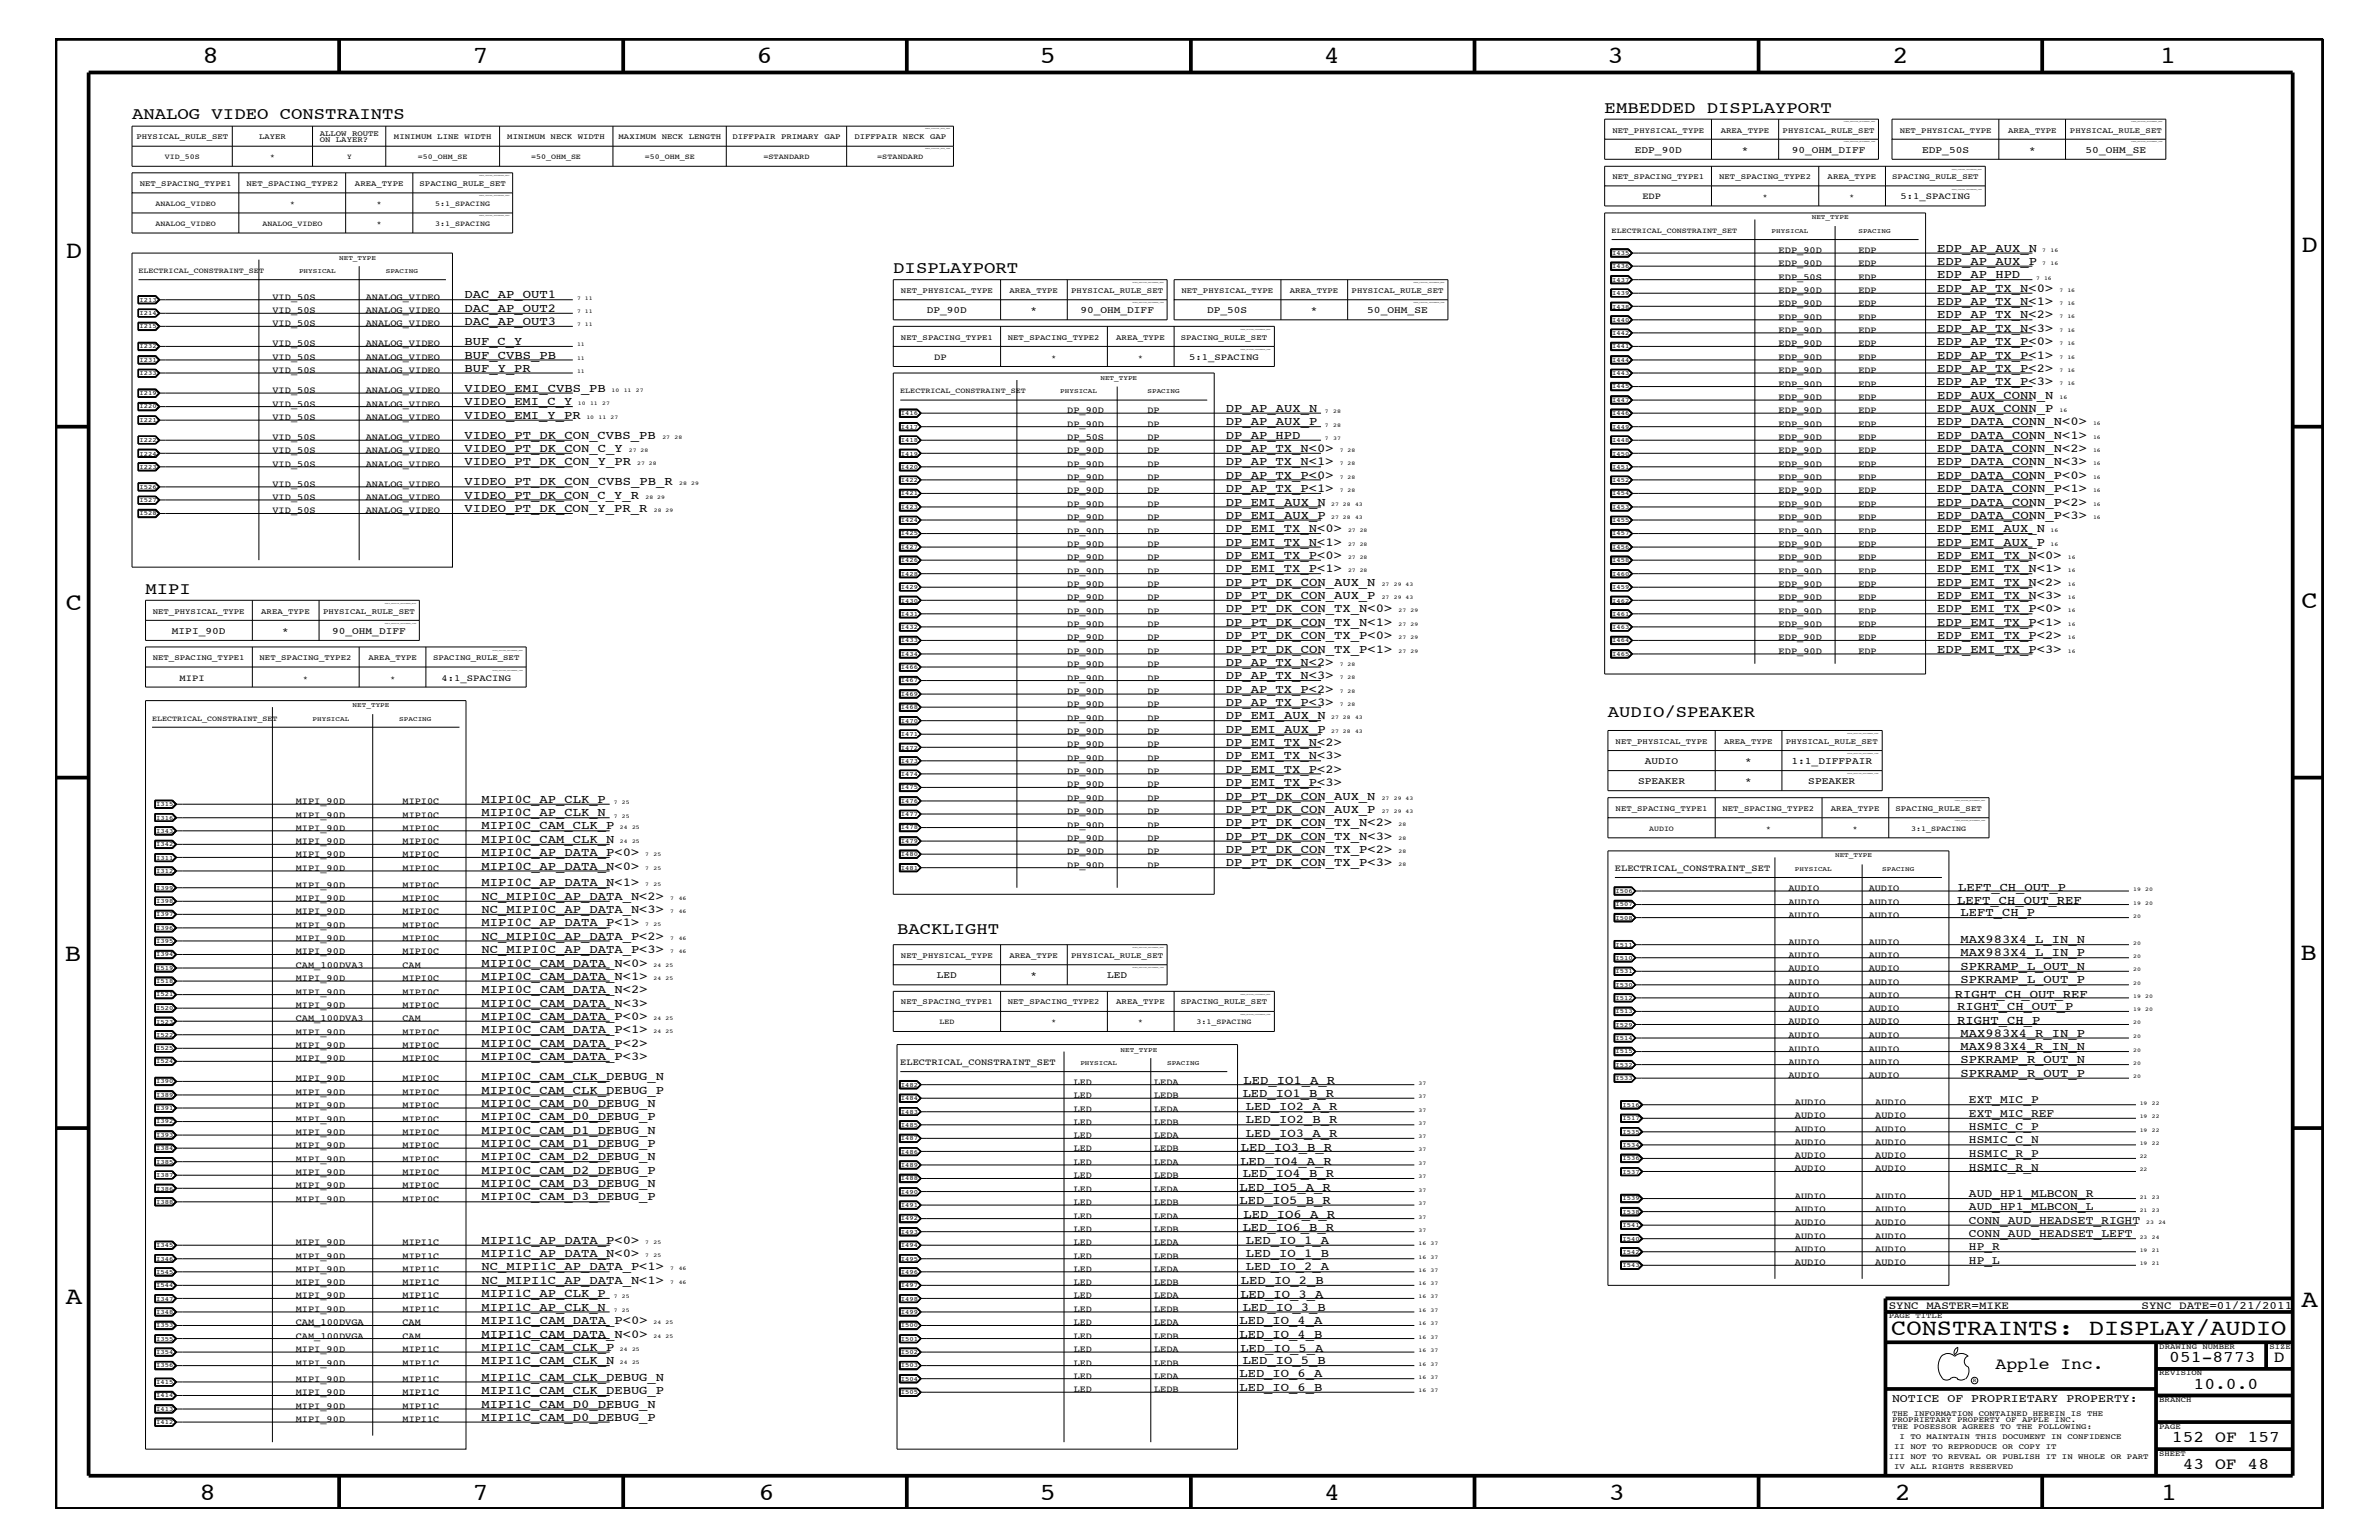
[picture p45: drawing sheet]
<svg xmlns="http://www.w3.org/2000/svg" width="432mm" height="279mm" viewBox="0 0 432 279" stroke-linecap="round" stroke-linejoin="round" font-family="sans-serif">
<defs><g id="words">
<g font-size="4.5">
<text x="36.7" y="11.5">8</text>
<text x="85.8" y="11.5">7</text>
<text x="137.3" y="11.5">6</text>
<text x="188.7" y="11.5">5</text>
<text x="240.3" y="11.5">4</text>
<text x="291.8" y="11.5">3</text>
<text x="343.5" y="11.5">2</text>
<text x="392" y="11.5">1</text>
<text x="11.9" y="46.8">D</text>
<text x="417.7" y="45.7">D</text>
<text x="11.9" y="110.6">C</text>
<text x="417.7" y="110.3">C</text>
<text x="11.8" y="174.3">B</text>
<text x="417.6" y="174.2">B</text>
<text x="11.9" y="236.7">A</text>
<text x="417.7" y="237.1">A</text>
<text x="36.2" y="272.1">8</text>
<text x="85.8" y="272.1">7</text>
<text x="137.7" y="272.1">6</text>
<text x="188.7" y="272.1">5</text>
<text x="240.4" y="272.1">4</text>
<text x="292" y="272.1">3</text>
<text x="343.9" y="272.1">2</text>
<text x="392.2" y="272.1">1</text>
</g>
<text font-size="4.1" x="343.3" y="242.3">CONSTRAINTS: DISPLAY/AUDIO</text>
<g font-size="3">
<text x="24" y="21.6">ANALOG VIDEO CONSTRAINTS</text>
<text x="291.3" y="20.4">EMBEDDED DISPLAYPORT</text>
<text x="162.1" y="49.6">DISPLAYPORT</text>
<text x="26.4" y="107.7">MIPI</text>
<text x="291.8" y="130.2">AUDIO/SPEAKER</text>
<text x="162.8" y="169.5">BACKLIGHT</text>
<text x="362.2" y="248.4">Apple Inc.</text>
<text x="393.7" y="247.1">051-8773</text>
<text x="398.1" y="252">10.0.0</text>
<text x="412.7" y="247.1">D</text>
<text x="394.2" y="261.6">152 OF 157</text>
<text x="396.2" y="266.6">43 OF 48</text>
</g>
<g font-size="2.2">
<text x="351.6" y="45.7">EDP_AP_AUX_N</text>
<text x="351.6" y="52.9">EDP_AP_TX_N&lt;0&gt;</text>
<text x="351.6" y="50.5">EDP_AP_HPD</text>
<text x="351.6" y="48">EDP_AP_AUX_P</text>
<text x="84.3" y="56.6">DAC_AP_OUT2</text>
<text x="84.3" y="59">DAC_AP_OUT3</text>
<text x="84.3" y="54.1">DAC_AP_OUT1</text>
<text x="351.6" y="57.8">EDP_AP_TX_N&lt;2&gt;</text>
<text x="351.6" y="55.3">EDP_AP_TX_N&lt;1&gt;</text>
<text x="84.3" y="62.6">BUF_C_Y</text>
<text x="84.3" y="65.1">BUF_CVBS_PB</text>
<text x="351.6" y="65.1">EDP_AP_TX_P&lt;1&gt;</text>
<text x="351.6" y="60.2">EDP_AP_TX_N&lt;3&gt;</text>
<text x="351.6" y="62.6">EDP_AP_TX_P&lt;0&gt;</text>
<text x="84.3" y="71.1">VIDEO_EMI_CVBS_PB</text>
<text x="84.3" y="67.5">BUF_Y_PR</text>
<text x="351.6" y="69.9">EDP_AP_TX_P&lt;3&gt;</text>
<text x="351.6" y="67.5">EDP_AP_TX_P&lt;2&gt;</text>
<text x="84.3" y="76">VIDEO_EMI_Y_PR</text>
<text x="84.3" y="73.5">VIDEO_EMI_C_Y</text>
<text x="222.5" y="74.7">DP_AP_AUX_N</text>
<text x="222.5" y="77.2">DP_AP_AUX_P</text>
<text x="351.6" y="77.2">EDP_DATA_CONN_N&lt;0&gt;</text>
<text x="351.6" y="74.7">EDP_AUX_CONN_P</text>
<text x="351.6" y="72.3">EDP_AUX_CONN_N</text>
<text x="84.3" y="79.6">VIDEO_PT_DK_CON_CVBS_PB</text>
<text x="84.3" y="82">VIDEO_PT_DK_CON_C_Y</text>
<text x="222.5" y="82">DP_AP_TX_N&lt;0&gt;</text>
<text x="222.5" y="79.6">DP_AP_HPD</text>
<text x="351.6" y="82">EDP_DATA_CONN_N&lt;2&gt;</text>
<text x="351.6" y="79.6">EDP_DATA_CONN_N&lt;1&gt;</text>
<text x="84.3" y="88.1">VIDEO_PT_DK_CON_CVBS_PB_R</text>
<text x="84.3" y="84.4">VIDEO_PT_DK_CON_Y_PR</text>
<text x="222.5" y="84.4">DP_AP_TX_N&lt;1&gt;</text>
<text x="222.5" y="89.3">DP_AP_TX_P&lt;1&gt;</text>
<text x="222.5" y="86.9">DP_AP_TX_P&lt;0&gt;</text>
<text x="351.6" y="86.9">EDP_DATA_CONN_P&lt;0&gt;</text>
<text x="351.6" y="89.3">EDP_DATA_CONN_P&lt;1&gt;</text>
<text x="351.6" y="84.4">EDP_DATA_CONN_N&lt;3&gt;</text>
<text x="84.3" y="90.5">VIDEO_PT_DK_CON_C_Y_R</text>
<text x="84.3" y="92.9">VIDEO_PT_DK_CON_Y_PR_R</text>
<text x="222.5" y="91.7">DP_EMI_AUX_N</text>
<text x="222.5" y="94.2">DP_EMI_AUX_P</text>
<text x="351.6" y="91.7">EDP_DATA_CONN_P&lt;2&gt;</text>
<text x="351.6" y="94.2">EDP_DATA_CONN_P&lt;3&gt;</text>
<text x="222.5" y="96.5">DP_EMI_TX_N&lt;0&gt;</text>
<text x="222.5" y="101.4">DP_EMI_TX_P&lt;0&gt;</text>
<text x="222.5" y="99">DP_EMI_TX_N&lt;1&gt;</text>
<text x="351.6" y="101.4">EDP_EMI_TX_N&lt;0&gt;</text>
<text x="351.6" y="99">EDP_EMI_AUX_P</text>
<text x="351.6" y="96.5">EDP_EMI_AUX_N</text>
<text x="222.5" y="106.3">DP_PT_DK_CON_AUX_N</text>
<text x="222.5" y="103.8">DP_EMI_TX_P&lt;1&gt;</text>
<text x="351.6" y="103.8">EDP_EMI_TX_N&lt;1&gt;</text>
<text x="351.6" y="106.3">EDP_EMI_TX_N&lt;2&gt;</text>
<text x="222.5" y="113.6">DP_PT_DK_CON_TX_N&lt;1&gt;</text>
<text x="222.5" y="108.7">DP_PT_DK_CON_AUX_P</text>
<text x="222.5" y="111.1">DP_PT_DK_CON_TX_N&lt;0&gt;</text>
<text x="351.6" y="113.6">EDP_EMI_TX_P&lt;1&gt;</text>
<text x="351.6" y="111.1">EDP_EMI_TX_P&lt;0&gt;</text>
<text x="351.6" y="108.7">EDP_EMI_TX_N&lt;3&gt;</text>
<text x="222.5" y="118.4">DP_PT_DK_CON_TX_P&lt;1&gt;</text>
<text x="222.5" y="115.9">DP_PT_DK_CON_TX_P&lt;0&gt;</text>
<text x="351.6" y="115.9">EDP_EMI_TX_P&lt;2&gt;</text>
<text x="351.6" y="118.4">EDP_EMI_TX_P&lt;3&gt;</text>
<text x="222.5" y="123.2">DP_AP_TX_N&lt;3&gt;</text>
<text x="222.5" y="125.7">DP_AP_TX_P&lt;2&gt;</text>
<text x="222.5" y="120.8">DP_AP_TX_N&lt;2&gt;</text>
<text x="222.5" y="130.5">DP_EMI_AUX_N</text>
<text x="222.5" y="128">DP_AP_TX_P&lt;3&gt;</text>
<text x="222.5" y="135.3">DP_EMI_TX_N&lt;2&gt;</text>
<text x="222.5" y="137.8">DP_EMI_TX_N&lt;3&gt;</text>
<text x="222.5" y="133">DP_EMI_AUX_P</text>
<text x="222.5" y="142.6">DP_EMI_TX_P&lt;3&gt;</text>
<text x="222.5" y="140.2">DP_EMI_TX_P&lt;2&gt;</text>
<text x="87.4" y="148.1">MIPI0C_AP_CLK_N</text>
<text x="87.4" y="145.7">MIPI0C_AP_CLK_P</text>
<text x="222.5" y="147.5">DP_PT_DK_CON_AUX_P</text>
<text x="222.5" y="149.9">DP_PT_DK_CON_TX_N&lt;2&gt;</text>
<text x="222.5" y="145.1">DP_PT_DK_CON_AUX_N</text>
<text x="87.4" y="155.4">MIPI0C_AP_DATA_P&lt;0&gt;</text>
<text x="87.4" y="152.9">MIPI0C_CAM_CLK_N</text>
<text x="87.4" y="150.5">MIPI0C_CAM_CLK_P</text>
<text x="222.5" y="152.3">DP_PT_DK_CON_TX_N&lt;3&gt;</text>
<text x="222.5" y="154.7">DP_PT_DK_CON_TX_P&lt;2&gt;</text>
<text x="87.4" y="160.8">MIPI0C_AP_DATA_N&lt;1&gt;</text>
<text x="87.4" y="157.8">MIPI0C_AP_DATA_N&lt;0&gt;</text>
<text x="222.5" y="157.2">DP_PT_DK_CON_TX_P&lt;3&gt;</text>
<text x="355.4" y="161.6">LEFT_CH_OUT_P</text>
<text x="87.4" y="163.3">NC_MIPI0C_AP_DATA_N&lt;2&gt;</text>
<text x="87.4" y="165.6">NC_MIPI0C_AP_DATA_N&lt;3&gt;</text>
<text x="355.3" y="163.9">LEFT_CH_OUT_REF</text>
<text x="355.9" y="166.2">LEFT_CH_P</text>
<text x="87.4" y="170.5">NC_MIPI0C_AP_DATA_P&lt;2&gt;</text>
<text x="87.4" y="172.9">NC_MIPI0C_AP_DATA_P&lt;3&gt;</text>
<text x="87.4" y="168.1">MIPI0C_AP_DATA_P&lt;1&gt;</text>
<text x="355.9" y="173.5">MAX983X4_L_IN_P</text>
<text x="355.9" y="171.1">MAX983X4_L_IN_N</text>
<text x="87.4" y="177.7">MIPI0C_CAM_DATA_N&lt;1&gt;</text>
<text x="87.4" y="175.4">MIPI0C_CAM_DATA_N&lt;0&gt;</text>
<text x="355.9" y="178.4">SPKRAMP_L_OUT_P</text>
<text x="355.9" y="176">SPKRAMP_L_OUT_N</text>
<text x="87.4" y="185">MIPI0C_CAM_DATA_P&lt;0&gt;</text>
<text x="87.4" y="182.7">MIPI0C_CAM_DATA_N&lt;3&gt;</text>
<text x="87.4" y="180.2">MIPI0C_CAM_DATA_N&lt;2&gt;</text>
<text x="354.8" y="181">RIGHT_CH_OUT_REF</text>
<text x="355.3" y="185.7">RIGHT_CH_P</text>
<text x="355.3" y="183.2">RIGHT_CH_OUT_P</text>
<text x="87.4" y="189.9">MIPI0C_CAM_DATA_P&lt;2&gt;</text>
<text x="87.4" y="187.5">MIPI0C_CAM_DATA_P&lt;1&gt;</text>
<text x="355.9" y="190.5">MAX983X4_R_IN_N</text>
<text x="355.9" y="188.1">MAX983X4_R_IN_P</text>
<text x="87.4" y="192.3">MIPI0C_CAM_DATA_P&lt;3&gt;</text>
<text x="87.4" y="195.9">MIPI0C_CAM_CLK_DEBUG_N</text>
<text x="225.7" y="196.7">LED_IO1_A_R</text>
<text x="355.9" y="195.4">SPKRAMP_R_OUT_P</text>
<text x="355.9" y="192.9">SPKRAMP_R_OUT_N</text>
<text x="87.4" y="203.2">MIPI0C_CAM_D0_DEBUG_P</text>
<text x="87.4" y="200.9">MIPI0C_CAM_D0_DEBUG_N</text>
<text x="87.4" y="198.4">MIPI0C_CAM_CLK_DEBUG_P</text>
<text x="225.6" y="199.1">LED_IO1_B_R</text>
<text x="226.1" y="201.5">LED_IO2_A_R</text>
<text x="226.1" y="203.8">LED_IO2_B_R</text>
<text x="87.4" y="205.7">MIPI0C_CAM_D1_DEBUG_N</text>
<text x="87.4" y="208.1">MIPI0C_CAM_D1_DEBUG_P</text>
<text x="225.2" y="208.8">LED_IO3_B_R</text>
<text x="226.1" y="206.3">LED_IO3_A_R</text>
<text x="87.4" y="213">MIPI0C_CAM_D2_DEBUG_P</text>
<text x="87.4" y="210.5">MIPI0C_CAM_D2_DEBUG_N</text>
<text x="87.4" y="215.3">MIPI0C_CAM_D3_DEBUG_N</text>
<text x="225.1" y="211.4">LED_IO4_A_R</text>
<text x="225.6" y="213.6">LED_IO4_B_R</text>
<text x="87.4" y="217.8">MIPI0C_CAM_D3_DEBUG_P</text>
<text x="225" y="216">LED_IO5_A_R</text>
<text x="225" y="218.4">LED_IO5_B_R</text>
<text x="225.7" y="220.9">LED_IO6_A_R</text>
<text x="87.4" y="225.7">MIPI1C_AP_DATA_P&lt;0&gt;</text>
<text x="225.6" y="223.4">LED_IO6_B_R</text>
<text x="226.1" y="225.7">LED_IO_1_A</text>
<text x="87.4" y="232.9">NC_MIPI1C_AP_DATA_N&lt;1&gt;</text>
<text x="87.4" y="230.5">NC_MIPI1C_AP_DATA_P&lt;1&gt;</text>
<text x="87.4" y="228.1">MIPI1C_AP_DATA_N&lt;0&gt;</text>
<text x="225.2" y="233">LED_IO_2_B</text>
<text x="226.1" y="228.1">LED_IO_1_B</text>
<text x="226.1" y="230.5">LED_IO_2_A</text>
<text x="87.4" y="235.4">MIPI1C_AP_CLK_P</text>
<text x="87.4" y="237.8">MIPI1C_AP_CLK_N</text>
<text x="225.1" y="235.6">LED_IO_3_A</text>
<text x="225.6" y="237.8">LED_IO_3_B</text>
<text x="87.4" y="245.1">MIPI1C_CAM_CLK_P</text>
<text x="87.4" y="240.2">MIPI1C_CAM_DATA_P&lt;0&gt;</text>
<text x="87.4" y="242.7">MIPI1C_CAM_DATA_N&lt;0&gt;</text>
<text x="225" y="242.7">LED_IO_4_B</text>
<text x="225" y="240.2">LED_IO_4_A</text>
<text x="225.1" y="245.3">LED_IO_5_A</text>
<text x="87.4" y="250.6">MIPI1C_CAM_CLK_DEBUG_N</text>
<text x="87.4" y="247.5">MIPI1C_CAM_CLK_N</text>
<text x="225" y="249.9">LED_IO_6_A</text>
<text x="225.6" y="247.5">LED_IO_5_B</text>
<text x="87.4" y="252.9">MIPI1C_CAM_CLK_DEBUG_P</text>
<text x="87.4" y="255.4">MIPI1C_CAM_D0_DEBUG_N</text>
<text x="87.4" y="257.8">MIPI1C_CAM_D0_DEBUG_P</text>
<text x="225" y="252.3">LED_IO_6_B</text>
</g>
<g font-size="2.1">
<text x="357.4" y="200.2">EXT_MIC_P</text>
<text x="357.4" y="202.6">EXT_MIC_REF</text>
<text x="357.4" y="209.9">HSMIC_R_P</text>
<text x="357.4" y="205.1">HSMIC_C_P</text>
<text x="357.4" y="207.5">HSMIC_C_N</text>
<text x="357.4" y="212.4">HSMIC_R_N</text>
<text x="357.4" y="219.6">AUD_HP1_MLBCON_L</text>
<text x="357.4" y="217.2">AUD_HP1_MLBCON_R</text>
<text x="357.4" y="226.9">HP_R</text>
<text x="357.4" y="222">CONN_AUD_HEADSET_RIGHT</text>
<text x="357.4" y="224.5">CONN_AUD_HEADSET_LEFT</text>
<text x="357.4" y="229.3">HP_L</text>
<text x="343.4" y="254.4">NOTICE OF PROPRIETARY PROPERTY:</text>
</g>
<g font-size="2">
<text x="342.8" y="237.4">SYNC_MASTER=MIKE</text>
<text x="388.7" y="237.4">SYNC_DATE=01/21/2011</text>
</g>
<g font-size="1.8">
<text x="296.7" y="27.7">EDP_90D</text>
<text x="316.1" y="27.7">*</text>
<text x="325.2" y="27.7">90_OHM_DIFF</text>
<text x="348.9" y="27.7">EDP_50S</text>
<text x="368.3" y="27.7">*</text>
<text x="378.5" y="27.7">50_OHM_SE</text>
<text x="168.2" y="56.8">DP_90D</text>
<text x="187" y="56.8">*</text>
<text x="196.1" y="56.8">90_OHM_DIFF</text>
<text x="219.1" y="56.8">DP_50S</text>
<text x="237.9" y="56.8">*</text>
<text x="248.2" y="56.8">50_OHM_SE</text>
<text x="31.2" y="115">MIPI_90D</text>
<text x="51.2" y="115">*</text>
<text x="60.3" y="115">90_OHM_DIFF</text>
<text x="297.3" y="142.3">SPEAKER</text>
<text x="298.5" y="138.6">AUDIO</text>
<text x="316.7" y="138.6">*</text>
<text x="316.7" y="142.3">*</text>
<text x="325.2" y="138.6">1:1_DIFFPAIR</text>
<text x="328.2" y="142.3">SPEAKER</text>
<text x="170.1" y="177.4">LED</text>
<text x="187" y="177.4">*</text>
<text x="201" y="177.4">LED</text>
</g>
<g font-size="1.7">
<text x="298.1" y="36.2">EDP</text>
<text x="345" y="36.2">5:1_SPACING</text>
<text x="322.8" y="45.9">EDP_90D</text>
<text x="337.3" y="45.9">EDP</text>
<text x="322.8" y="53.2">EDP_90D</text>
<text x="322.8" y="50.7">EDP_50S</text>
<text x="322.8" y="48.3">EDP_90D</text>
<text x="337.3" y="53.2">EDP</text>
<text x="337.3" y="50.7">EDP</text>
<text x="337.3" y="48.3">EDP</text>
<text x="49.4" y="56.8">VID_50S</text>
<text x="49.4" y="59.2">VID_50S</text>
<text x="49.4" y="54.4">VID_50S</text>
<text x="66.4" y="56.8">ANALOG_VIDEO</text>
<text x="66.4" y="59.2">ANALOG_VIDEO</text>
<text x="66.4" y="54.4">ANALOG_VIDEO</text>
<text x="322.8" y="58">EDP_90D</text>
<text x="322.8" y="55.6">EDP_90D</text>
<text x="337.3" y="58">EDP</text>
<text x="337.3" y="55.6">EDP</text>
<text x="49.4" y="62.9">VID_50S</text>
<text x="49.4" y="65.3">VID_50S</text>
<text x="66.4" y="62.9">ANALOG_VIDEO</text>
<text x="66.4" y="65.3">ANALOG_VIDEO</text>
<text x="169.5" y="65.3">DP</text>
<text x="215.9" y="65.3">5:1_SPACING</text>
<text x="322.8" y="65.3">EDP_90D</text>
<text x="322.8" y="60.4">EDP_90D</text>
<text x="322.8" y="62.9">EDP_90D</text>
<text x="337.3" y="65.3">EDP</text>
<text x="337.3" y="60.4">EDP</text>
<text x="337.3" y="62.9">EDP</text>
<text x="49.4" y="71.3">VID_50S</text>
<text x="49.4" y="67.7">VID_50S</text>
<text x="66.4" y="71.3">ANALOG_VIDEO</text>
<text x="66.4" y="67.7">ANALOG_VIDEO</text>
<text x="322.8" y="70.1">EDP_90D</text>
<text x="322.8" y="67.7">EDP_90D</text>
<text x="337.3" y="70.1">EDP</text>
<text x="337.3" y="67.7">EDP</text>
<text x="49.4" y="76.2">VID_50S</text>
<text x="49.4" y="73.8">VID_50S</text>
<text x="66.4" y="76.2">ANALOG_VIDEO</text>
<text x="66.4" y="73.8">ANALOG_VIDEO</text>
<text x="193.7" y="75">DP_90D</text>
<text x="193.7" y="77.4">DP_90D</text>
<text x="208.3" y="75">DP</text>
<text x="208.3" y="77.4">DP</text>
<text x="322.8" y="77.4">EDP_90D</text>
<text x="322.8" y="75">EDP_90D</text>
<text x="322.8" y="72.6">EDP_90D</text>
<text x="337.3" y="77.4">EDP</text>
<text x="337.3" y="75">EDP</text>
<text x="337.3" y="72.6">EDP</text>
<text x="49.4" y="79.9">VID_50S</text>
<text x="49.4" y="82.2">VID_50S</text>
<text x="66.4" y="79.9">ANALOG_VIDEO</text>
<text x="66.4" y="82.2">ANALOG_VIDEO</text>
<text x="193.7" y="82.2">DP_90D</text>
<text x="193.7" y="79.9">DP_50S</text>
<text x="208.3" y="82.2">DP</text>
<text x="208.3" y="79.9">DP</text>
<text x="322.8" y="82.2">EDP_90D</text>
<text x="322.8" y="79.9">EDP_90D</text>
<text x="337.3" y="82.2">EDP</text>
<text x="337.3" y="79.9">EDP</text>
<text x="49.4" y="88.3">VID_50S</text>
<text x="49.4" y="84.7">VID_50S</text>
<text x="66.4" y="88.3">ANALOG_VIDEO</text>
<text x="66.4" y="84.7">ANALOG_VIDEO</text>
<text x="193.7" y="84.7">DP_90D</text>
<text x="193.7" y="89.5">DP_90D</text>
<text x="193.7" y="87.1">DP_90D</text>
<text x="208.3" y="84.7">DP</text>
<text x="208.3" y="89.5">DP</text>
<text x="208.3" y="87.1">DP</text>
<text x="322.8" y="87.1">EDP_90D</text>
<text x="322.8" y="89.5">EDP_90D</text>
<text x="322.8" y="84.7">EDP_90D</text>
<text x="337.3" y="87.1">EDP</text>
<text x="337.3" y="89.5">EDP</text>
<text x="337.3" y="84.7">EDP</text>
<text x="49.4" y="90.7">VID_50S</text>
<text x="49.4" y="93.2">VID_50S</text>
<text x="66.4" y="90.7">ANALOG_VIDEO</text>
<text x="66.4" y="93.2">ANALOG_VIDEO</text>
<text x="193.7" y="92">DP_90D</text>
<text x="193.7" y="94.3">DP_90D</text>
<text x="208.3" y="92">DP</text>
<text x="208.3" y="94.3">DP</text>
<text x="322.8" y="92">EDP_90D</text>
<text x="322.8" y="94.3">EDP_90D</text>
<text x="337.3" y="92">EDP</text>
<text x="337.3" y="94.3">EDP</text>
<text x="193.7" y="96.8">DP_90D</text>
<text x="193.7" y="101.6">DP_90D</text>
<text x="193.7" y="99.3">DP_90D</text>
<text x="208.3" y="96.8">DP</text>
<text x="208.3" y="101.6">DP</text>
<text x="208.3" y="99.3">DP</text>
<text x="322.8" y="101.6">EDP_90D</text>
<text x="322.8" y="99.3">EDP_90D</text>
<text x="322.8" y="96.8">EDP_90D</text>
<text x="337.3" y="101.6">EDP</text>
<text x="337.3" y="99.3">EDP</text>
<text x="337.3" y="96.8">EDP</text>
<text x="193.7" y="106.5">DP_90D</text>
<text x="193.7" y="104.1">DP_90D</text>
<text x="208.3" y="106.5">DP</text>
<text x="208.3" y="104.1">DP</text>
<text x="322.8" y="104.1">EDP_90D</text>
<text x="322.8" y="106.5">EDP_90D</text>
<text x="337.3" y="104.1">EDP</text>
<text x="337.3" y="106.5">EDP</text>
<text x="193.7" y="113.7">DP_90D</text>
<text x="193.7" y="108.9">DP_90D</text>
<text x="193.7" y="111.4">DP_90D</text>
<text x="208.3" y="113.7">DP</text>
<text x="208.3" y="108.9">DP</text>
<text x="208.3" y="111.4">DP</text>
<text x="322.8" y="113.7">EDP_90D</text>
<text x="322.8" y="111.4">EDP_90D</text>
<text x="322.8" y="108.9">EDP_90D</text>
<text x="337.3" y="113.7">EDP</text>
<text x="337.3" y="111.4">EDP</text>
<text x="337.3" y="108.9">EDP</text>
<text x="193.7" y="118.6">DP_90D</text>
<text x="193.7" y="116.2">DP_90D</text>
<text x="208.3" y="118.6">DP</text>
<text x="208.3" y="116.2">DP</text>
<text x="322.8" y="116.2">EDP_90D</text>
<text x="322.8" y="118.6">EDP_90D</text>
<text x="337.3" y="116.2">EDP</text>
<text x="337.3" y="118.6">EDP</text>
<text x="32.6" y="123.5">MIPI</text>
<text x="80.1" y="123.5">4:1_SPACING</text>
<text x="193.7" y="123.5">DP_90D</text>
<text x="193.7" y="125.9">DP_90D</text>
<text x="193.7" y="121">DP_90D</text>
<text x="208.3" y="123.5">DP</text>
<text x="208.3" y="125.9">DP</text>
<text x="208.3" y="121">DP</text>
<text x="193.7" y="130.8">DP_90D</text>
<text x="193.7" y="128.3">DP_90D</text>
<text x="208.3" y="130.8">DP</text>
<text x="208.3" y="128.3">DP</text>
<text x="193.7" y="135.6">DP_90D</text>
<text x="193.7" y="133.2">DP_90D</text>
<text x="208.3" y="135.6">DP</text>
<text x="208.3" y="133.2">DP</text>
<text x="193.7" y="142.9">DP_90D</text>
<text x="193.7" y="138">DP_90D</text>
<text x="193.7" y="140.4">DP_90D</text>
<text x="208.3" y="142.9">DP</text>
<text x="208.3" y="138">DP</text>
<text x="208.3" y="140.4">DP</text>
<text x="53.7" y="148.4">MIPI_90D</text>
<text x="53.7" y="145.9">MIPI_90D</text>
<text x="73.1" y="148.4">MIPI0C</text>
<text x="73.1" y="145.9">MIPI0C</text>
<text x="193.7" y="147.7">DP_90D</text>
<text x="193.7" y="145.3">DP_90D</text>
<text x="208.3" y="147.7">DP</text>
<text x="208.3" y="145.3">DP</text>
<text x="53.7" y="155.6">MIPI_90D</text>
<text x="53.7" y="153.2">MIPI_90D</text>
<text x="53.7" y="150.7">MIPI_90D</text>
<text x="73.1" y="155.6">MIPI0C</text>
<text x="73.1" y="153.2">MIPI0C</text>
<text x="73.1" y="150.7">MIPI0C</text>
<text x="193.7" y="152.6">DP_90D</text>
<text x="193.7" y="150.1">DP_90D</text>
<text x="193.7" y="155">DP_90D</text>
<text x="208.3" y="152.6">DP</text>
<text x="208.3" y="150.1">DP</text>
<text x="208.3" y="155">DP</text>
<text x="53.7" y="161.1">MIPI_90D</text>
<text x="53.7" y="158">MIPI_90D</text>
<text x="73.1" y="161.1">MIPI0C</text>
<text x="73.1" y="158">MIPI0C</text>
<text x="193.7" y="157.4">DP_90D</text>
<text x="208.3" y="157.4">DP</text>
<text x="293.1" y="158">ELECTRICAL_CONSTRAINT_SET</text>
<text x="324.6" y="161.7">AUDIO</text>
<text x="339.2" y="161.7">AUDIO</text>
<text x="53.7" y="163.5">MIPI_90D</text>
<text x="53.7" y="165.9">MIPI_90D</text>
<text x="73.1" y="163.5">MIPI0C</text>
<text x="73.1" y="165.9">MIPI0C</text>
<text x="324.6" y="164.1">AUDIO</text>
<text x="324.6" y="166.5">AUDIO</text>
<text x="339.2" y="164.1">AUDIO</text>
<text x="339.2" y="166.5">AUDIO</text>
<text x="53.7" y="170.7">MIPI_90D</text>
<text x="53.7" y="173.2">MIPI_90D</text>
<text x="53.7" y="168.3">MIPI_90D</text>
<text x="73.1" y="170.7">MIPI0C</text>
<text x="73.1" y="173.2">MIPI0C</text>
<text x="73.1" y="168.3">MIPI0C</text>
<text x="324.6" y="173.8">AUDIO</text>
<text x="324.6" y="171.4">AUDIO</text>
<text x="339.2" y="173.8">AUDIO</text>
<text x="339.2" y="171.4">AUDIO</text>
<text x="53.7" y="178">MIPI_90D</text>
<text x="53.7" y="175.6">CAM_100DVA3</text>
<text x="73.1" y="178">MIPI0C</text>
<text x="73.1" y="175.6">CAM</text>
<text x="324.6" y="178.7">AUDIO</text>
<text x="324.6" y="176.2">AUDIO</text>
<text x="339.2" y="178.7">AUDIO</text>
<text x="339.2" y="176.2">AUDIO</text>
<text x="53.7" y="185.3">CAM_100DVA3</text>
<text x="53.7" y="182.9">MIPI_90D</text>
<text x="53.7" y="180.5">MIPI_90D</text>
<text x="73.1" y="185.3">CAM</text>
<text x="73.1" y="182.9">MIPI0C</text>
<text x="73.1" y="180.5">MIPI0C</text>
<text x="324.6" y="185.9">AUDIO</text>
<text x="324.6" y="181">AUDIO</text>
<text x="324.6" y="183.5">AUDIO</text>
<text x="339.2" y="185.9">AUDIO</text>
<text x="339.2" y="183.5">AUDIO</text>
<text x="339.2" y="181">AUDIO</text>
<text x="53.7" y="190.2">MIPI_90D</text>
<text x="53.7" y="187.7">MIPI_90D</text>
<text x="73.1" y="190.2">MIPI0C</text>
<text x="73.1" y="187.7">MIPI0C</text>
<text x="324.6" y="190.8">AUDIO</text>
<text x="324.6" y="188.3">AUDIO</text>
<text x="339.2" y="188.3">AUDIO</text>
<text x="339.2" y="190.8">AUDIO</text>
<text x="53.7" y="192.6">MIPI_90D</text>
<text x="53.7" y="196.2">MIPI_90D</text>
<text x="73.1" y="192.6">MIPI0C</text>
<text x="73.1" y="196.2">MIPI0C</text>
<text x="163.4" y="193.2">ELECTRICAL_CONSTRAINT_SET</text>
<text x="194.9" y="196.8">LED</text>
<text x="209.5" y="196.8">LEDA</text>
<text x="324.6" y="195.6">AUDIO</text>
<text x="324.6" y="193.2">AUDIO</text>
<text x="339.2" y="195.6">AUDIO</text>
<text x="339.2" y="193.2">AUDIO</text>
<text x="53.7" y="203.5">MIPI_90D</text>
<text x="53.7" y="201">MIPI_90D</text>
<text x="53.7" y="198.7">MIPI_90D</text>
<text x="73.1" y="203.5">MIPI0C</text>
<text x="73.1" y="201">MIPI0C</text>
<text x="73.1" y="198.7">MIPI0C</text>
<text x="194.9" y="201.7">LED</text>
<text x="194.9" y="199.2">LED</text>
<text x="209.5" y="201.7">LEDA</text>
<text x="209.5" y="199.2">LEDB</text>
<text x="325.8" y="200.4">AUDIO</text>
<text x="325.8" y="202.9">AUDIO</text>
<text x="340.4" y="202.9">AUDIO</text>
<text x="340.4" y="200.4">AUDIO</text>
<text x="53.7" y="205.9">MIPI_90D</text>
<text x="53.7" y="208.3">MIPI_90D</text>
<text x="73.1" y="205.9">MIPI0C</text>
<text x="73.1" y="208.3">MIPI0C</text>
<text x="194.9" y="206.5">LED</text>
<text x="194.9" y="204.1">LED</text>
<text x="194.9" y="208.9">LED</text>
<text x="209.5" y="206.5">LEDA</text>
<text x="209.5" y="204.1">LEDB</text>
<text x="209.5" y="208.9">LEDB</text>
<text x="325.8" y="205.3">AUDIO</text>
<text x="325.8" y="207.7">AUDIO</text>
<text x="340.4" y="205.3">AUDIO</text>
<text x="340.4" y="207.7">AUDIO</text>
<text x="53.7" y="213.2">MIPI_90D</text>
<text x="53.7" y="210.8">MIPI_90D</text>
<text x="53.7" y="215.6">MIPI_90D</text>
<text x="73.1" y="213.2">MIPI0C</text>
<text x="73.1" y="210.8">MIPI0C</text>
<text x="73.1" y="215.6">MIPI0C</text>
<text x="194.9" y="213.8">LED</text>
<text x="194.9" y="211.4">LED</text>
<text x="209.5" y="213.8">LEDB</text>
<text x="209.5" y="211.4">LEDA</text>
<text x="325.8" y="210.2">AUDIO</text>
<text x="325.8" y="212.5">AUDIO</text>
<text x="340.4" y="210.2">AUDIO</text>
<text x="340.4" y="212.5">AUDIO</text>
<text x="53.7" y="218">MIPI_90D</text>
<text x="73.1" y="218">MIPI0C</text>
<text x="194.9" y="216.2">LED</text>
<text x="194.9" y="218.6">LED</text>
<text x="194.9" y="221.1">LED</text>
<text x="209.5" y="216.2">LEDA</text>
<text x="209.5" y="218.6">LEDB</text>
<text x="209.5" y="221.1">LEDA</text>
<text x="325.8" y="219.8">AUDIO</text>
<text x="325.8" y="217.5">AUDIO</text>
<text x="340.4" y="219.8">AUDIO</text>
<text x="340.4" y="217.5">AUDIO</text>
<text x="53.7" y="225.9">MIPI_90D</text>
<text x="73.1" y="225.9">MIPI1C</text>
<text x="194.9" y="223.5">LED</text>
<text x="194.9" y="225.9">LED</text>
<text x="209.5" y="223.5">LEDB</text>
<text x="209.5" y="225.9">LEDA</text>
<text x="325.8" y="227.1">AUDIO</text>
<text x="325.8" y="222.3">AUDIO</text>
<text x="325.8" y="224.7">AUDIO</text>
<text x="340.4" y="227.1">AUDIO</text>
<text x="340.4" y="222.3">AUDIO</text>
<text x="340.4" y="224.7">AUDIO</text>
<text x="53.7" y="233.2">MIPI_90D</text>
<text x="53.7" y="230.7">MIPI_90D</text>
<text x="53.7" y="228.4">MIPI_90D</text>
<text x="73.1" y="233.2">MIPI1C</text>
<text x="73.1" y="230.7">MIPI1C</text>
<text x="73.1" y="228.4">MIPI1C</text>
<text x="194.9" y="233.2">LED</text>
<text x="194.9" y="228.4">LED</text>
<text x="194.9" y="230.7">LED</text>
<text x="209.5" y="233.2">LEDB</text>
<text x="209.5" y="228.4">LEDB</text>
<text x="209.5" y="230.7">LEDA</text>
<text x="325.8" y="229.6">AUDIO</text>
<text x="340.4" y="229.6">AUDIO</text>
<text x="53.7" y="235.6">MIPI_90D</text>
<text x="53.7" y="238">MIPI_90D</text>
<text x="73.1" y="235.6">MIPI1C</text>
<text x="73.1" y="238">MIPI1C</text>
<text x="194.9" y="235.6">LED</text>
<text x="194.9" y="238">LED</text>
<text x="209.5" y="235.6">LEDA</text>
<text x="209.5" y="238">LEDB</text>
<text x="53.7" y="245.3">MIPI_90D</text>
<text x="53.7" y="240.5">CAM_100DVGA</text>
<text x="53.7" y="242.9">CAM_100DVGA</text>
<text x="73.1" y="245.3">MIPI1C</text>
<text x="73.1" y="240.5">CAM</text>
<text x="73.1" y="242.9">CAM</text>
<text x="194.9" y="242.9">LED</text>
<text x="194.9" y="240.5">LED</text>
<text x="194.9" y="245.3">LED</text>
<text x="209.5" y="242.9">LEDB</text>
<text x="209.5" y="240.5">LEDA</text>
<text x="209.5" y="245.3">LEDA</text>
<text x="53.7" y="250.7">MIPI_90D</text>
<text x="53.7" y="247.8">MIPI_90D</text>
<text x="73.1" y="250.7">MIPI1C</text>
<text x="73.1" y="247.8">MIPI1C</text>
<text x="194.9" y="247.8">LED</text>
<text x="194.9" y="250.1">LED</text>
<text x="209.5" y="247.8">LEDB</text>
<text x="209.5" y="250.1">LEDA</text>
<text x="53.7" y="253.2">MIPI_90D</text>
<text x="53.7" y="255.6">MIPI_90D</text>
<text x="73.1" y="253.2">MIPI1C</text>
<text x="73.1" y="255.6">MIPI1C</text>
<text x="194.9" y="252.6">LED</text>
<text x="209.5" y="252.6">LEDB</text>
<text x="53.7" y="258">MIPI_90D</text>
<text x="73.1" y="258">MIPI1C</text>
</g>
<g font-size="1.4">
<text x="24.8" y="25.3">PHYSICAL_RULE_SET</text>
<text x="29.9" y="28.9">VID_50S</text>
<text x="47" y="25.3">LAYER</text>
<text x="49" y="28.9">*</text>
<text x="58" y="24.7">ALLOW ROUTE</text>
<text x="58" y="25.9">ON LAYER?</text>
<text x="63" y="28.9">Y</text>
<text x="71.5" y="25.3">MINIMUM LINE WIDTH</text>
<text x="75.8" y="28.9">=50_OHM_SE</text>
<text x="92.1" y="25.3">MINIMUM NECK WIDTH</text>
<text x="96.4" y="28.9">=50_OHM_SE</text>
<text x="112.3" y="25.3">MAXIMUM NECK LENGTH</text>
<text x="117.1" y="28.9">=50_OHM_SE</text>
<text x="132.9" y="25.3">DIFFPAIR PRIMARY GAP</text>
<text x="138.6" y="28.9">=STANDARD</text>
<text x="155.1" y="25.3">DIFFPAIR NECK GAP</text>
<text x="159.2" y="28.9">=STANDARD</text>
<text x="292.7" y="24.1">NET_PHYSICAL_TYPE</text>
<text x="312.3" y="24.1">AREA_TYPE</text>
<text x="323.6" y="24.1">PHYSICAL_RULE_SET</text>
<text x="344.8" y="24.1">NET_PHYSICAL_TYPE</text>
<text x="364.5" y="24.1">AREA_TYPE</text>
<text x="375.7" y="24.1">PHYSICAL_RULE_SET</text>
<text x="25.4" y="33.7">NET_SPACING_TYPE1</text>
<text x="44.7" y="33.7">NET_SPACING_TYPE2</text>
<text x="64.4" y="33.7">AREA_TYPE</text>
<text x="76.2" y="33.7">SPACING_RULE_SET</text>
<text x="292.7" y="32.5">NET_SPACING_TYPE1</text>
<text x="312" y="32.5">NET_SPACING_TYPE2</text>
<text x="331.7" y="32.5">AREA_TYPE</text>
<text x="343.5" y="32.5">SPACING_RULE_SET</text>
<text x="28.2" y="41">ANALOG_VIDEO</text>
<text x="28.2" y="37.4">ANALOG_VIDEO</text>
<text x="47.6" y="41">ANALOG_VIDEO</text>
<text x="52.7" y="37.4">*</text>
<text x="68.4" y="41">*</text>
<text x="68.4" y="37.4">*</text>
<text x="79" y="41">3:1_SPACING</text>
<text x="79" y="37.4">5:1_SPACING</text>
<text x="320" y="36.2">*</text>
<text x="335.7" y="36.2">*</text>
<text x="292.5" y="42.3">ELECTRICAL_CONSTRAINT_SET</text>
<text x="25.1" y="49.6">ELECTRICAL_CONSTRAINT_SET</text>
<text x="163.5" y="53.2">NET_PHYSICAL_TYPE</text>
<text x="183.2" y="53.2">AREA_TYPE</text>
<text x="194.4" y="53.2">PHYSICAL_RULE_SET</text>
<text x="214.4" y="53.2">NET_PHYSICAL_TYPE</text>
<text x="234.1" y="53.2">AREA_TYPE</text>
<text x="245.3" y="53.2">PHYSICAL_RULE_SET</text>
<text x="163.5" y="61.7">NET_SPACING_TYPE1</text>
<text x="182.9" y="61.7">NET_SPACING_TYPE2</text>
<text x="190.8" y="65.3">*</text>
<text x="202.6" y="61.7">AREA_TYPE</text>
<text x="206.6" y="65.3">*</text>
<text x="214.3" y="61.7">SPACING_RULE_SET</text>
<text x="163.4" y="71.3">ELECTRICAL_CONSTRAINT_SET</text>
<text x="27.7" y="111.4">NET_PHYSICAL_TYPE</text>
<text x="47.4" y="111.4">AREA_TYPE</text>
<text x="58.6" y="111.4">PHYSICAL_RULE_SET</text>
<text x="27.7" y="119.8">NET_SPACING_TYPE1</text>
<text x="47.1" y="119.8">NET_SPACING_TYPE2</text>
<text x="66.9" y="119.8">AREA_TYPE</text>
<text x="78.6" y="119.8">SPACING_RULE_SET</text>
<text x="55" y="123.5">*</text>
<text x="70.9" y="123.5">*</text>
<text x="27.6" y="130.8">ELECTRICAL_CONSTRAINT_SET</text>
<text x="293.2" y="135">NET_PHYSICAL_TYPE</text>
<text x="312.9" y="135">AREA_TYPE</text>
<text x="324.1" y="135">PHYSICAL_RULE_SET</text>
<text x="293.2" y="147.1">NET_SPACING_TYPE1</text>
<text x="312.6" y="147.1">NET_SPACING_TYPE2</text>
<text x="332.3" y="147.1">AREA_TYPE</text>
<text x="344" y="147.1">SPACING_RULE_SET</text>
<text x="299.3" y="150.7">AUDIO</text>
<text x="320.5" y="150.7">*</text>
<text x="336.3" y="150.7">*</text>
<text x="346.9" y="150.7">3:1_SPACING</text>
<text x="163.5" y="173.8">NET_PHYSICAL_TYPE</text>
<text x="183.2" y="173.8">AREA_TYPE</text>
<text x="194.4" y="173.8">PHYSICAL_RULE_SET</text>
<text x="163.5" y="182.2">NET_SPACING_TYPE1</text>
<text x="170.5" y="185.9">LED</text>
<text x="182.9" y="182.2">NET_SPACING_TYPE2</text>
<text x="190.8" y="185.9">*</text>
<text x="202.6" y="182.2">AREA_TYPE</text>
<text x="206.6" y="185.9">*</text>
<text x="214.3" y="182.2">SPACING_RULE_SET</text>
<text x="217.2" y="185.9">3:1_SPACING</text>
<text x="342.8" y="239.2">PAGE TITLE</text>
<text x="391.9" y="244.7">DRAWING NUMBER</text>
<text x="411.9" y="244.7">SIZE</text>
<text x="391.9" y="249.5">REVISION</text>
<text x="343.4" y="256.8">THE INFORMATION CONTAINED HEREIN IS THE</text>
<text x="391.9" y="254.4">BRANCH</text>
<text x="343.4" y="258">PROPRIETARY PROPERTY OF APPLE INC.</text>
<text x="343.4" y="259.3">THE POSESSOR AGREES TO THE FOLLOWING:</text>
<text x="343.8" y="262.9">II NOT TO REPRODUCE OR COPY IT</text>
<text x="344.8" y="261.1">I TO MAINTAIN THIS DOCUMENT IN CONFIDENCE</text>
<text x="391.9" y="259.3">PAGE</text>
<text x="342.8" y="264.7">III NOT TO REVEAL OR PUBLISH IT IN WHOLE OR PART</text>
<text x="343.8" y="266.6">IV ALL RIGHTS RESERVED</text>
<text x="391.9" y="264.1">SHEET</text>
</g>
<g font-size="1.2">
<text x="328.8" y="39.8">NET_TYPE</text>
<text x="61.6" y="47.1">NET_TYPE</text>
<text x="292.6" y="46.3">I435</text>
<text x="321.6" y="42.3">PHYSICAL</text>
<text x="337.3" y="42.3">SPACING</text>
<text x="54.3" y="49.6">PHYSICAL</text>
<text x="70" y="49.6">SPACING</text>
<text x="292.6" y="48.7">I436</text>
<text x="292.6" y="51.1">I437</text>
<text x="292.6" y="53.5">I439</text>
<text x="25.3" y="54.7">I213</text>
<text x="25.3" y="57.2">I214</text>
<text x="25.3" y="59.5">I215</text>
<text x="292.6" y="56">I438</text>
<text x="292.6" y="58.4">I440</text>
<text x="25.3" y="65.6">I231</text>
<text x="25.3" y="63.2">I232</text>
<text x="292.6" y="63.2">I441</text>
<text x="292.6" y="60.8">I442</text>
<text x="292.6" y="65.6">I444</text>
<text x="25.3" y="71.7">I219</text>
<text x="25.3" y="68.1">I233</text>
<text x="192.4" y="71.3">PHYSICAL</text>
<text x="199.7" y="68.9">NET_TYPE</text>
<text x="208.3" y="71.3">SPACING</text>
<text x="292.6" y="68.1">I443</text>
<text x="292.6" y="70.5">I445</text>
<text x="25.3" y="74.1">I220</text>
<text x="25.3" y="76.6">I221</text>
<text x="163.5" y="75.4">I416</text>
<text x="163.5" y="77.8">I417</text>
<text x="292.6" y="75.4">I446</text>
<text x="292.6" y="72.9">I447</text>
<text x="292.6" y="77.8">I449</text>
<text x="25.3" y="80.2">I222</text>
<text x="25.3" y="82.7">I224</text>
<text x="163.5" y="80.2">I418</text>
<text x="163.5" y="82.7">I419</text>
<text x="292.6" y="80.2">I448</text>
<text x="292.6" y="82.7">I450</text>
<text x="25.3" y="85">I223</text>
<text x="25.3" y="88.7">I526</text>
<text x="163.5" y="85">I420</text>
<text x="163.5" y="89.9">I421</text>
<text x="163.5" y="87.5">I422</text>
<text x="292.6" y="85">I451</text>
<text x="292.6" y="87.5">I452</text>
<text x="292.6" y="89.9">I454</text>
<text x="25.3" y="91.1">I527</text>
<text x="25.3" y="93.5">I528</text>
<text x="163.5" y="92.3">I423</text>
<text x="163.5" y="94.8">I424</text>
<text x="292.6" y="92.3">I453</text>
<text x="292.6" y="94.8">I455</text>
<text x="163.5" y="97.1">I425</text>
<text x="163.5" y="99.6">I427</text>
<text x="292.6" y="99.6">I456</text>
<text x="292.6" y="97.1">I457</text>
<text x="163.5" y="102.1">I426</text>
<text x="163.5" y="104.4">I428</text>
<text x="163.5" y="106.9">I429</text>
<text x="292.6" y="102.1">I458</text>
<text x="292.6" y="106.9">I459</text>
<text x="292.6" y="104.4">I460</text>
<text x="163.5" y="109.3">I430</text>
<text x="163.5" y="111.7">I431</text>
<text x="292.6" y="111.7">I461</text>
<text x="292.6" y="109.3">I462</text>
<text x="163.5" y="114.2">I432</text>
<text x="163.5" y="116.5">I433</text>
<text x="163.5" y="119">I434</text>
<text x="292.6" y="114.2">I463</text>
<text x="292.6" y="116.5">I464</text>
<text x="292.6" y="119">I465</text>
<text x="163.5" y="121.4">I466</text>
<text x="163.5" y="123.8">I467</text>
<text x="56.7" y="130.8">PHYSICAL</text>
<text x="64" y="128.3">NET_TYPE</text>
<text x="72.5" y="130.8">SPACING</text>
<text x="163.5" y="128.7">I468</text>
<text x="163.5" y="126.3">I469</text>
<text x="163.5" y="131.1">I470</text>
<text x="163.5" y="133.5">I471</text>
<text x="163.5" y="136">I472</text>
<text x="163.5" y="138.4">I473</text>
<text x="163.5" y="140.8">I474</text>
<text x="163.5" y="143.2">I475</text>
<text x="28.4" y="146.2">I315</text>
<text x="28.4" y="148.7">I316</text>
<text x="163.5" y="145.7">I476</text>
<text x="163.5" y="148.1">I477</text>
<text x="28.4" y="156">I311</text>
<text x="28.4" y="153.5">I342</text>
<text x="28.4" y="151.1">I343</text>
<text x="163.5" y="150.5">I478</text>
<text x="163.5" y="152.9">I479</text>
<text x="163.5" y="155.4">I480</text>
<text x="333.1" y="155.6">NET_TYPE</text>
<text x="28.4" y="158.4">I312</text>
<text x="28.4" y="161.4">I399</text>
<text x="163.5" y="157.8">I481</text>
<text x="293.2" y="162">I506</text>
<text x="325.8" y="158">PHYSICAL</text>
<text x="341.6" y="158">SPACING</text>
<text x="28.4" y="166.2">I397</text>
<text x="28.4" y="163.9">I398</text>
<text x="293.2" y="164.5">I507</text>
<text x="293.2" y="166.9">I508</text>
<text x="28.4" y="173.5">I394</text>
<text x="28.4" y="171.1">I395</text>
<text x="28.4" y="168.7">I396</text>
<text x="293.2" y="171.7">I511</text>
<text x="28.4" y="178.4">I518</text>
<text x="28.4" y="176">I519</text>
<text x="293.2" y="174.2">I510</text>
<text x="293.2" y="179">I530</text>
<text x="293.2" y="176.6">I531</text>
<text x="28.4" y="183.2">I520</text>
<text x="28.4" y="180.8">I521</text>
<text x="28.4" y="185.7">I523</text>
<text x="293.2" y="181.4">I512</text>
<text x="293.2" y="183.8">I513</text>
<text x="28.4" y="188.1">I522</text>
<text x="28.4" y="190.5">I525</text>
<text x="203.4" y="190.8">NET_TYPE</text>
<text x="293.2" y="188.7">I514</text>
<text x="293.2" y="191.1">I515</text>
<text x="293.2" y="186.3">I529</text>
<text x="28.4" y="196.5">I390</text>
<text x="28.4" y="192.9">I524</text>
<text x="163.5" y="197.2">I482</text>
<text x="196.1" y="193.2">PHYSICAL</text>
<text x="211.8" y="193.2">SPACING</text>
<text x="293.2" y="193.6">I532</text>
<text x="293.2" y="195.9">I533</text>
<text x="28.4" y="199">I389</text>
<text x="28.4" y="201.5">I391</text>
<text x="28.4" y="203.8">I392</text>
<text x="163.5" y="202">I483</text>
<text x="163.5" y="199.6">I484</text>
<text x="294.5" y="200.9">I516</text>
<text x="294.5" y="203.2">I517</text>
<text x="28.4" y="208.7">I384</text>
<text x="28.4" y="206.3">I393</text>
<text x="163.5" y="204.4">I485</text>
<text x="163.5" y="209.3">I486</text>
<text x="163.5" y="206.9">I487</text>
<text x="294.5" y="208.1">I534</text>
<text x="294.5" y="205.7">I535</text>
<text x="28.4" y="211.1">I385</text>
<text x="28.4" y="213.6">I387</text>
<text x="163.5" y="214.2">I488</text>
<text x="163.5" y="211.7">I489</text>
<text x="294.5" y="210.5">I536</text>
<text x="294.5" y="213">I537</text>
<text x="28.4" y="216">I386</text>
<text x="28.4" y="218.4">I388</text>
<text x="163.5" y="216.6">I490</text>
<text x="163.5" y="219">I491</text>
<text x="163.5" y="221.4">I492</text>
<text x="294.5" y="220.2">I538</text>
<text x="294.5" y="217.8">I539</text>
<text x="28.4" y="226.3">I345</text>
<text x="163.5" y="223.9">I493</text>
<text x="163.5" y="226.3">I494</text>
<text x="294.5" y="225.1">I540</text>
<text x="294.5" y="222.6">I541</text>
<text x="294.5" y="227.5">I542</text>
<text x="28.4" y="228.7">I346</text>
<text x="28.4" y="233.5">I544</text>
<text x="28.4" y="231.1">I545</text>
<text x="163.5" y="228.7">I495</text>
<text x="163.5" y="231.1">I496</text>
<text x="163.5" y="233.5">I497</text>
<text x="294.5" y="229.9">I543</text>
<text x="28.4" y="236">I347</text>
<text x="28.4" y="238.4">I348</text>
<text x="163.5" y="236">I498</text>
<text x="163.5" y="238.4">I499</text>
<text x="28.4" y="240.8">I353</text>
<text x="28.4" y="245.6">I354</text>
<text x="28.4" y="243.3">I355</text>
<text x="163.5" y="240.8">I500</text>
<text x="163.5" y="243.3">I501</text>
<text x="163.5" y="245.6">I502</text>
<text x="28.4" y="248.1">I356</text>
<text x="28.4" y="251.1">I415</text>
<text x="163.5" y="248.1">I503</text>
<text x="163.5" y="250.6">I504</text>
<text x="28.4" y="256">I413</text>
<text x="28.4" y="253.5">I414</text>
<text x="163.5" y="252.9">I505</text>
<text x="28.4" y="258.4">I412</text>
</g>
<g font-size="1">
<text x="370.7" y="45.7">7</text>
<text x="372.2" y="45.7">16</text>
<text x="369.6" y="50.7">7</text>
<text x="370.7" y="48">7</text>
<text x="371" y="50.7">16</text>
<text x="372.2" y="48">16</text>
<text x="373.8" y="52.9">7</text>
<text x="375.2" y="52.9">16</text>
<text x="104.7" y="56.8">7</text>
<text x="104.7" y="59.2">7</text>
<text x="104.7" y="54.4">7</text>
<text x="106.2" y="56.8">11</text>
<text x="106.2" y="59.2">11</text>
<text x="106.2" y="54.4">11</text>
<text x="373.8" y="57.8">7</text>
<text x="373.8" y="55.3">7</text>
<text x="375.2" y="57.8">16</text>
<text x="375.2" y="55.3">16</text>
<text x="104.7" y="65.3">11</text>
<text x="104.7" y="62.9">11</text>
<text x="373.8" y="65.1">7</text>
<text x="373.8" y="60.2">7</text>
<text x="373.8" y="62.6">7</text>
<text x="375.2" y="65.1">16</text>
<text x="375.2" y="60.2">16</text>
<text x="375.2" y="62.6">16</text>
<text x="104.7" y="67.7">11</text>
<text x="111" y="71.1">10</text>
<text x="113.2" y="71.1">11</text>
<text x="115.4" y="71.1">27</text>
<text x="373.8" y="69.9">7</text>
<text x="373.8" y="67.5">7</text>
<text x="375.2" y="69.9">16</text>
<text x="375.2" y="67.5">16</text>
<text x="104.9" y="73.5">10</text>
<text x="106.4" y="76">10</text>
<text x="107.1" y="73.5">11</text>
<text x="108.6" y="76">11</text>
<text x="109.3" y="73.5">27</text>
<text x="110.8" y="76">27</text>
<text x="240.5" y="75">7</text>
<text x="240.5" y="77.4">7</text>
<text x="242" y="75">28</text>
<text x="242" y="77.4">28</text>
<text x="373.8" y="74.7">16</text>
<text x="373.8" y="72.3">16</text>
<text x="379.9" y="77.2">16</text>
<text x="114.1" y="82">27 28</text>
<text x="120.2" y="79.6">27</text>
<text x="122.4" y="79.6">28</text>
<text x="240.5" y="79.9">7</text>
<text x="242" y="79.9">37</text>
<text x="243.2" y="82">7</text>
<text x="244.6" y="82">28</text>
<text x="379.9" y="82">16</text>
<text x="379.9" y="79.6">16</text>
<text x="115.7" y="84.4">27 28</text>
<text x="123.3" y="88.1">28</text>
<text x="125.5" y="88.1">29</text>
<text x="243.2" y="84.4">7</text>
<text x="243.2" y="89.3">7</text>
<text x="243.2" y="86.9">7</text>
<text x="244.6" y="84.4">28</text>
<text x="244.6" y="89.3">28</text>
<text x="244.6" y="86.9">28</text>
<text x="379.9" y="86.9">16</text>
<text x="379.9" y="89.3">16</text>
<text x="379.9" y="84.4">16</text>
<text x="117.2" y="90.5">28 29</text>
<text x="118.7" y="92.9">28 29</text>
<text x="241.6" y="91.7">27 28</text>
<text x="241.6" y="94.2">27 28</text>
<text x="246" y="91.7">43</text>
<text x="246" y="94.2">43</text>
<text x="379.9" y="91.7">16</text>
<text x="379.9" y="94.2">16</text>
<text x="244.7" y="96.5">27 28</text>
<text x="244.7" y="101.4">27 28</text>
<text x="244.7" y="99">27 28</text>
<text x="372.2" y="99">16</text>
<text x="372.2" y="96.5">16</text>
<text x="375.3" y="101.4">16</text>
<text x="244.7" y="103.8">27 28</text>
<text x="250.8" y="106.3">27</text>
<text x="253" y="106.3">29 43</text>
<text x="375.3" y="103.8">16</text>
<text x="375.3" y="106.3">16</text>
<text x="250.8" y="108.7">27</text>
<text x="253" y="108.7">29 43</text>
<text x="253.8" y="113.6">27</text>
<text x="253.8" y="111.1">27</text>
<text x="256" y="113.6">29</text>
<text x="256" y="111.1">29</text>
<text x="375.3" y="113.6">16</text>
<text x="375.3" y="111.1">16</text>
<text x="375.3" y="108.7">16</text>
<text x="253.8" y="118.4">27</text>
<text x="253.8" y="115.9">27</text>
<text x="256" y="118.4">29</text>
<text x="256" y="115.9">29</text>
<text x="375.3" y="115.9">16</text>
<text x="375.3" y="118.4">16</text>
<text x="243.2" y="123.2">7</text>
<text x="243.2" y="125.7">7</text>
<text x="243.2" y="120.8">7</text>
<text x="244.6" y="123.2">28</text>
<text x="244.6" y="125.7">28</text>
<text x="244.6" y="120.8">28</text>
<text x="241.6" y="130.5">27 28</text>
<text x="243.2" y="128">7</text>
<text x="244.6" y="128">28</text>
<text x="246" y="130.5">43</text>
<text x="241.6" y="133">27 28</text>
<text x="246" y="133">43</text>
<text x="111.4" y="148.4">7</text>
<text x="111.4" y="145.9">7</text>
<text x="112.9" y="148.4">25</text>
<text x="112.9" y="145.9">25</text>
<text x="250.8" y="145.1">27</text>
<text x="250.8" y="147.5">27</text>
<text x="253" y="145.1">29 43</text>
<text x="253" y="147.5">29 43</text>
<text x="253.8" y="149.9">28</text>
<text x="112.5" y="152.9">24</text>
<text x="112.5" y="150.5">24</text>
<text x="114.7" y="152.9">25</text>
<text x="114.7" y="150.5">25</text>
<text x="117.1" y="155.4">7</text>
<text x="118.6" y="155.4">25</text>
<text x="253.8" y="152.3">28</text>
<text x="253.8" y="154.7">28</text>
<text x="117.1" y="160.8">7</text>
<text x="117.1" y="157.8">7</text>
<text x="118.6" y="160.8">25</text>
<text x="118.6" y="157.8">25</text>
<text x="253.8" y="157.2">28</text>
<text x="387.2" y="161.7">19</text>
<text x="389.4" y="161.7">20</text>
<text x="121.7" y="163.3">7</text>
<text x="121.7" y="165.6">7</text>
<text x="123.2" y="163.3">46</text>
<text x="123.2" y="165.6">46</text>
<text x="387.2" y="164.1">19</text>
<text x="387.2" y="166.5">20</text>
<text x="389.4" y="164.1">20</text>
<text x="117.1" y="168.1">7</text>
<text x="118.6" y="168.1">25</text>
<text x="121.7" y="170.5">7</text>
<text x="121.7" y="172.9">7</text>
<text x="123.2" y="170.5">46</text>
<text x="123.2" y="172.9">46</text>
<text x="387.2" y="173.8">20</text>
<text x="387.2" y="171.4">20</text>
<text x="118.6" y="175.4">24</text>
<text x="118.6" y="177.7">24</text>
<text x="120.8" y="175.4">25</text>
<text x="120.8" y="177.7">25</text>
<text x="387.2" y="178.7">20</text>
<text x="387.2" y="176.2">20</text>
<text x="118.6" y="185">24</text>
<text x="120.8" y="185">25</text>
<text x="387.2" y="185.9">20</text>
<text x="387.2" y="183.5">19</text>
<text x="387.2" y="181">19</text>
<text x="389.4" y="183.5">20</text>
<text x="389.4" y="181">20</text>
<text x="118.6" y="187.5">24</text>
<text x="120.8" y="187.5">25</text>
<text x="387.2" y="190.8">20</text>
<text x="387.2" y="188.3">20</text>
<text x="257.5" y="196.8">37</text>
<text x="387.2" y="195.6">20</text>
<text x="387.2" y="193.2">20</text>
<text x="257.5" y="199.2">37</text>
<text x="257.5" y="201.7">37</text>
<text x="388.4" y="200.4">19</text>
<text x="388.4" y="202.9">19</text>
<text x="390.6" y="200.4">22</text>
<text x="390.6" y="202.9">22</text>
<text x="257.5" y="204.1">37</text>
<text x="257.5" y="208.9">37</text>
<text x="257.5" y="206.5">37</text>
<text x="388.4" y="205.3">19</text>
<text x="388.4" y="207.7">19</text>
<text x="390.6" y="205.3">22</text>
<text x="390.6" y="207.7">22</text>
<text x="257.5" y="213.8">37</text>
<text x="257.5" y="211.4">37</text>
<text x="388.4" y="210.2">22</text>
<text x="388.4" y="212.5">22</text>
<text x="257.5" y="216.2">37</text>
<text x="257.5" y="218.6">37</text>
<text x="257.5" y="221.1">37</text>
<text x="388.4" y="219.8">21</text>
<text x="388.4" y="217.5">21</text>
<text x="390.6" y="219.8">23</text>
<text x="390.6" y="217.5">23</text>
<text x="117.1" y="225.7">7</text>
<text x="118.6" y="225.7">25</text>
<text x="257.5" y="223.5">37</text>
<text x="257.5" y="225.9">16</text>
<text x="259.7" y="225.9">37</text>
<text x="388.4" y="227.1">19</text>
<text x="388.4" y="224.7">23</text>
<text x="389.6" y="222">23</text>
<text x="390.6" y="227.1">21</text>
<text x="390.6" y="224.7">24</text>
<text x="391.8" y="222">24</text>
<text x="117.1" y="228.1">7</text>
<text x="118.6" y="228.1">25</text>
<text x="121.7" y="232.9">7</text>
<text x="121.7" y="230.5">7</text>
<text x="123.2" y="232.9">46</text>
<text x="123.2" y="230.5">46</text>
<text x="257.5" y="233.2">16</text>
<text x="257.5" y="228.4">16</text>
<text x="257.5" y="230.7">16</text>
<text x="259.7" y="233.2">37</text>
<text x="259.7" y="228.4">37</text>
<text x="259.7" y="230.7">37</text>
<text x="388.4" y="229.6">19</text>
<text x="390.6" y="229.6">21</text>
<text x="111.4" y="235.6">7</text>
<text x="111.4" y="238">7</text>
<text x="112.9" y="235.6">25</text>
<text x="112.9" y="238">25</text>
<text x="257.5" y="235.6">16</text>
<text x="257.5" y="238">16</text>
<text x="259.7" y="235.6">37</text>
<text x="259.7" y="238">37</text>
<text x="112.5" y="245.1">24</text>
<text x="114.7" y="245.1">25</text>
<text x="118.6" y="240.2">24</text>
<text x="118.6" y="242.7">24</text>
<text x="120.8" y="240.2">25</text>
<text x="120.8" y="242.7">25</text>
<text x="257.5" y="242.9">16</text>
<text x="257.5" y="240.5">16</text>
<text x="257.5" y="245.3">16</text>
<text x="259.7" y="242.9">37</text>
<text x="259.7" y="240.5">37</text>
<text x="259.7" y="245.3">37</text>
<text x="112.5" y="247.5">24</text>
<text x="114.7" y="247.5">25</text>
<text x="257.5" y="247.8">16</text>
<text x="257.5" y="250.1">16</text>
<text x="259.7" y="247.8">37</text>
<text x="259.7" y="250.1">37</text>
<text x="358.1" y="250.7">R</text>
<text x="257.5" y="252.6">16</text>
<text x="259.7" y="252.6">37</text>
</g>
<g font-size=".3">
<text x="167.9" y="23.5">TABLE_PHYSICAL_RULE_HEAD</text>
<text x="334.7" y="22.2">TABLE_PHYSICAL_ASSIGNMENT_HEAD</text>
<text x="386.8" y="22.2">TABLE_PHYSICAL_ASSIGNMENT_HEAD</text>
<text x="167.9" y="27.1">TABLE_PHYSICAL_RULE_ITEM</text>
<text x="334.7" y="25.9">TABLE_PHYSICAL_ASSIGNMENT_ITEM</text>
<text x="386.8" y="25.9">TABLE_PHYSICAL_ASSIGNMENT_ITEM</text>
<text x="87" y="31.9">TABLE_SPACING_ASSIGNMENT_HEAD</text>
<text x="87" y="35.6">TABLE_SPACING_ASSIGNMENT_ITEM</text>
<text x="354.2" y="30.8">TABLE_SPACING_ASSIGNMENT_HEAD</text>
<text x="354.2" y="34.4">TABLE_SPACING_ASSIGNMENT_ITEM</text>
<text x="87" y="39.2">TABLE_SPACING_ASSIGNMENT_ITEM</text>
<text x="205.6" y="51.3">TABLE_PHYSICAL_ASSIGNMENT_HEAD</text>
<text x="256.5" y="51.3">TABLE_PHYSICAL_ASSIGNMENT_HEAD</text>
<text x="205.6" y="55">TABLE_PHYSICAL_ASSIGNMENT_ITEM</text>
<text x="225.1" y="59.8">TABLE_SPACING_ASSIGNMENT_HEAD</text>
<text x="256.5" y="55">TABLE_PHYSICAL_ASSIGNMENT_ITEM</text>
<text x="225.1" y="63.4">TABLE_SPACING_ASSIGNMENT_ITEM</text>
<text x="69.8" y="109.5">TABLE_PHYSICAL_ASSIGNMENT_HEAD</text>
<text x="69.8" y="113.1">TABLE_PHYSICAL_ASSIGNMENT_ITEM</text>
<text x="89.4" y="118.1">TABLE_SPACING_ASSIGNMENT_HEAD</text>
<text x="89.4" y="121.7">TABLE_SPACING_ASSIGNMENT_ITEM</text>
<text x="335.3" y="136.8">TABLE_PHYSICAL_ASSIGNMENT_ITEM</text>
<text x="335.3" y="133.2">TABLE_PHYSICAL_ASSIGNMENT_HEAD</text>
<text x="335.3" y="140.4">TABLE_PHYSICAL_ASSIGNMENT_ITEM</text>
<text x="354.8" y="145.3">TABLE_SPACING_ASSIGNMENT_HEAD</text>
<text x="354.8" y="149">TABLE_SPACING_ASSIGNMENT_ITEM</text>
<text x="205.6" y="172">TABLE_PHYSICAL_ASSIGNMENT_HEAD</text>
<text x="205.6" y="175.6">TABLE_PHYSICAL_ASSIGNMENT_ITEM</text>
<text x="225.1" y="180.5">TABLE_SPACING_ASSIGNMENT_HEAD</text>
<text x="225.1" y="184.1">TABLE_SPACING_ASSIGNMENT_ITEM</text>
</g>
</g></defs>
<g fill="none" stroke="#000" stroke-width=".18">
<path d="M24 35v7.3h69v-10.9h-69v3.6h69M24 26.5h149.1M24 22.9h149.1v7.3h-149.1zM24 38.6h69M42.2 22.9v7.3M43.3 31.4v10.9M56.7 22.9v7.3M62.7 31.4v10.9M70 22.9v7.3M74.9 31.4v10.9M90.7 22.9v7.3M111.3 22.9v7.3"/>
<path d="M131.8 22.9v7.3M153.7 22.9v7.3M291.3 25.3v3.6h49.7v-7.3h-49.7v3.7h49.7M291.3 33.7v3.7h69v-7.2h-69v3.5h69M291.3 38.6h58.2v83.7h-58.2zM310.6 21.6v7.3M310.6 30.2v7.2M318.5 39.8v80.6M322.8 21.6v7.3M330.1 30.2v7.2M342.2 30.2v7.2M343.4 25.3v3.6h49.7v-7.3h-49.7v3.7h49.7"/>
<path d="M362.8 21.6v7.3M374.9 21.6v7.3M24 45.9h58.1v57h-58.1zM25.1 53.6h3.2l.7 .8-.7 .7h-3.2zM25.1 58.4h3.2l.7 .8-.7 .8h-3.2zM25.1 55.1h3.2M25.1 53.7h3.2M25.1 59.9h3.2M25.1 58.5h3.2M25.1 53.7v1.4M25.1 56.2h3.2l.6 .6-.6 .6h-3.2zM25.1 58.5v1.4"/>
<path d="M25.1 53.8h3.1l.6 .6M25.1 58.6h3.1l.6 .6M25.1 50.7h55.8M28.2 56.2l.6 .6M28.3 53.7l.6 .7-.6 .7M28.3 56.1h-3.2v1.4h3.2M28.3 53.7l.7 .7-.7 .7M28.3 56.1l.7 .7-.7 .7M28.3 58.5l.6 .7-.6 .7M28.3 58.5l.7 .7-.7 .7M28.8 54.4l-.6 .6h-3.1M28.8 54.4h75.2"/>
<path d="M28.8 56.8l-.6 .6M28.8 56.8h75.2M28.8 59.2l-.6 .6h-3.1M28.8 59.2h75.2M47 47.1v54.5M65.2 48.3v53.3M162.1 54.4v3.6h49.7v-7.3h-49.7v3.7h49.7M181.6 50.7v7.3M181.6 59.2v7.3M193.7 50.7v7.3M201 59.2v7.3M213.1 54.4v3.6h49.7v-7.3h-49.7v3.7h49.7"/>
<path d="M213.1 59.2v7.3M232.5 50.7v7.3M244.6 50.7v7.3M292.4 45.2h3.2l.7 .7-.7 .8h-3.2zM292.4 47.5h3.2l.7 .8-.7 .8h-3.2zM292.4 50h3.2l.7 .7-.7 .8h-3.2zM292.4 54.8h3.2l.7 .8-.7 .7h-3.2zM292.4 57.3h3.2l.7 .7-.7 .8h-3.2zM292.4 47.6h3.2l.6 .7-.6 .8M292.4 51.4h3.2M292.4 50.1h3.2M292.4 54.9h3.2"/>
<path d="M292.4 58.7h3.2M292.4 57.3h3.2M292.4 52.5h3.2l.6 .7-.6 .6h-3.2zM292.4 59.8h3.2l.6 .6-.6 .7h-3.2zM292.4 45.2h3.2l.6 .7-.6 .6h-3.2zM292.4 47.7h3.2l.6 .6-.6 .7h-3.2zM292.4 50.1v1.3M292.4 54.9v1.3h3.2l.6-.6M292.4 57.3v1.4M292.5 55h3l.7 .6-.7 .6h-3zM292.5 57.4h3l.7 .6-.7 .6h-3zM292.5 47.7v1.2h3l.7-.6"/>
<path d="M292.5 50.2h3l.7 .5-.7 .6h-3zM292.5 52.5v1.3M292.5 59.8v1.3M292.5 43.5h55.7M295.5 47.7l.7 .6M295.5 52.5l.7 .7M295.5 59.8l.7 .6M295.6 52.4h-3.2v1.5h3.2M295.6 59.7h-3.2v1.5h3.2M295.6 45.2l.6 .7-.6 .7h-3.2M295.6 50.1l.6 .6-.6 .7M295.6 50.1l.6 .6"/>
<path d="M295.6 54.9l.6 .7-.6 .7M295.6 54.9l.6 .7M295.6 52.4l.7 .8-.7 .7M295.6 52.4l.6 .8-.6 .7M295.6 57.3l.6 .7-.6 .7M295.6 57.3l.6 .7M295.6 59.7l.7 .7-.7 .8M295.6 59.7l.6 .7-.6 .8M296.2 45.9l-.7 .6M296.2 45.9l-.7-.6h-3v1.2M296.2 45.9h72.7M296.2 48.3h72.7"/>
<path d="M296.2 50.7l-.6 .7M296.2 50.7h72.7M296.2 55.6h72.7M296.2 53.2l-.7 .6M296.2 53.2h72.7M296.2 58l-.6 .7M296.2 58h72.7M333.1 41v79.4M25.1 62.1h3.2l.7 .8-.7 .7h-3.2zM25.1 64.5h3.2l.7 .8-.7 .8h-3.2zM25.1 70.6h3.2l.7 .7-.7 .8h-3.2zM25.1 73h3.2l.7 .8-.7 .7h-3.2z"/>
<path d="M25.1 75.5h3.2l.7 .7-.7 .8h-3.2zM25.1 70.6h3.2l.7 .7-.7 .8M25.1 74.5h3.2M25.1 73.1h3.2M25.1 66h3.2M25.1 63.5h3.2M25.1 62.2h3.2M25.1 62.2v1.3M25.1 66v-1.4h3.2l.6 .7-.6 .7M25.1 67.1h3.2l.6 .6-.6 .7h-3.2zM25.1 70.7h3.2l.6 .6-.6 .7h-3.2zM25.1 73.1v1.4"/>
<path d="M25.1 75.6h3.2l.6 .6-.6 .6h-3.2zM25.1 79.2h3.2l.6 .7-.6 .6h-3.2zM25.1 73.2h3.1l.6 .6M25.1 64.7h3.1l.6 .6M25.1 62.3h3.1l.6 .6M28.2 70.7l.6 .6M28.2 75.6l.6 .6M28.2 79.2l.6 .7M28.2 67.1l.6 .6M28.3 67h-3.2v1.4h3.2M28.3 79.1h-3.2v1.4h3.2M28.3 73.1l.6 .7-.6 .7"/>
<path d="M28.3 73.1l.7 .7-.7 .7M28.3 75.5l.7 .7-.7 .7h-3.2M28.3 79.1l.7 .8-.7 .6M28.3 64.5l.7 .8-.7 .7M28.3 62.2l.6 .7-.6 .6M28.3 62.2l.7 .7-.7 .6M28.3 67l.7 .7-.7 .7M28.8 71.3l-.6 .7M28.8 71.3h75.2M28.8 73.8l-.6 .6h-3.1M28.8 73.8h75.2M28.8 76.2l-.6 .6"/>
<path d="M28.8 76.2h75.2M28.8 79.9l-.6 .6M28.8 79.9h75.2M28.8 65.3l-.6 .6h-3.1M28.8 65.3h75.2M28.8 62.9l-.6 .5h-3.1M28.8 62.9h75.2M28.8 67.7l-.6 .7M28.8 67.7h75.2M162.1 62.9v3.6h69.2v-7.3h-69.2v3.7h69.2M162.1 67.7h58.3v94.5h-58.3zM163.2 74.2h3.3l.7 .8-.7 .7h-3.3z"/>
<path d="M163.2 76.7h3.3l.7 .7-.7 .8h-3.3zM163.3 74.4h3.2M163.3 79.2h3.2M163.3 76.7h3.2l.6 .7-.6 .7h-3.2zM163.3 79.1v1.4M163.4 76.8h3.1l.5 .6-.5 .6h-3.1zM163.4 74.4v1.2h3.1l.5-.6M163.4 79.2v1.3M163.4 72.6h55.7M166.5 79.1h-3.3v1.4h3.3M166.5 74.4l.6 .6M166.5 74.4l.5 .6"/>
<path d="M166.5 79.1l.7 .8-.7 .6M166.5 79.1l.6 .8M166.5 79.2l.6 .7M166.5 79.2l.5 .7M167 79.9h72.8M167 75h72.8M167 77.4h72.8M167 79.9l-.5 .6M167.1 75l-.6 .6h-3.2M167.1 75l-.6 .7M167.1 75l-.6-.7h-3.2v1.4M167.1 79.9l-.6 .6"/>
<path d="M184.6 68.9v92.2M202.8 70.1v91M292.4 64.5h3.2l.7 .8-.7 .8h-3.2zM292.4 66h3.2M292.4 62.1h3.2l.7 .8-.7 .7h-3.2zM292.4 63.5h3.2M292.4 62.2h3.2M292.4 74.2h3.2l.7 .8-.7 .7h-3.2zM292.4 74.3h3.2l.6 .7-.6 .7M292.4 76.7h3.2l.7 .7-.7 .8h-3.2zM292.4 78.1h3.2M292.4 76.7h3.2"/>
<path d="M292.4 69.4h3.2l.7 .7-.7 .8h-3.2zM292.4 71.8h3.2l.7 .8-.7 .7h-3.2zM292.4 70.8h3.2M292.4 69.5h3.2M292.4 74.4h3.2l.6 .6-.6 .6h-3.2zM292.4 71.9h3.2l.6 .7-.6 .6h-3.2zM292.4 79.2h3.2l.6 .7-.6 .6h-3.2zM292.4 67.1h3.2l.6 .6-.6 .7h-3.2zM292.4 62.2v1.3M292.4 69.5v1.3M292.4 76.7v1.4M292.5 69.5h3l.7 .6-.7 .6h-3z"/>
<path d="M292.5 76.8h3l.7 .6-.7 .6h-3zM292.5 74.4v1.2h3l.7-.6M292.5 64.7h3l.7 .6-.7 .6h-3zM292.5 62.3h3l.7 .6-.7 .5h-3zM292.5 67.1v1.3M292.5 79.2v1.3M295.5 67.1l.7 .6M295.5 74.4l.7 .6M295.5 79.2l.7 .7M295.6 79.1h-3.2v1.4h3.2M295.6 67h-3.2v1.4h3.2M295.6 62.2l.6 .7-.6 .6"/>
<path d="M295.6 62.2l.6 .7M295.6 67l.7 .7-.7 .7M295.6 67l.6 .7-.6 .7M295.6 64.5l.6 .8-.6 .7M295.6 69.5l.6 .6-.6 .7M295.6 69.5l.6 .6M295.6 71.8l.6 .8-.6 .7h-3.2M295.6 79.1l.7 .8-.7 .6M295.6 79.1l.6 .8-.6 .6M295.6 76.7l.6 .7-.6 .7M295.6 76.7l.6 .7M296.2 72.6l-.7-.6h-3v1.2"/>
<path d="M296.2 79.9h72.7M296.2 65.3l-.6-.7h-3.2v1.4M296.2 65.3h72.7M296.2 62.9h72.7M296.2 67.7h72.7M296.2 75h72.7M296.2 77.4h72.7M296.2 62.9l-.6 .6M296.2 60.4l-.7 .7M296.2 60.4h72.7M296.2 67.7l-.7 .7M296.2 65.3l-.6 .7"/>
<path d="M296.2 70.1l-.6 .7M296.2 70.1h72.7M296.2 72.6l-.7 .6M296.2 72.6h72.7M296.2 79.9l-.7 .6M296.2 77.4l-.6 .7M25.1 81.5h3.2l.7 .7-.7 .8h-3.2zM25.1 83.9h3.2l.7 .8-.7 .8h-3.2zM25.1 87.6h3.2l.7 .7-.7 .8h-3.2zM25.1 92.4h3.2l.7 .8-.7 .7h-3.2zM25.1 85.4h3.2M25.1 84h3.2"/>
<path d="M25.1 81.6h3.2M25.1 89h3.2M25.1 87.7h3.2M25.1 93.8h3.2M25.1 92.5h3.2M25.1 81.6v1.3h3.2l.6-.7-.6-.6M25.1 84v1.4M25.1 87.7v1.3M25.1 90.1h3.2l.6 .6-.6 .7h-3.2zM25.1 92.5v1.3M25.1 84.1h3.1l.6 .6M25.1 81.6h3.1l.6 .6"/>
<path d="M25.1 87.7h3.1l.6 .6M25.1 92.6h3.1l.6 .6M28.2 90.1l.6 .6M28.3 90h-3.2v1.5h3.2M28.3 84l.6 .7-.6 .7M28.3 84l.7 .7-.7 .7M28.3 81.6l.7 .6-.7 .8M28.3 87.7l.6 .6-.6 .7M28.3 87.7l.7 .6-.7 .7M28.3 90l.7 .7-.7 .8M28.3 92.5l.6 .7-.6 .6M28.3 92.5l.7 .7-.7 .6"/>
<path d="M28.8 84.7l-.6 .6h-3.1M28.8 84.7h75.2M28.8 82.2l-.6 .6h-3.1M28.8 82.2h75.2M28.8 88.3l-.6 .6h-3.1M28.8 93.2l-.6 .6h-3.1M28.8 88.3h75.2M28.8 90.7l-.6 .7M28.8 90.7h75.2M28.8 93.2h75.2M163.2 83.9h3.3l.7 .8-.7 .8h-3.3zM163.2 81.5h3.3l.7 .7-.7 .8h-3.3z"/>
<path d="M163.2 88.8h3.3l.7 .7-.7 .8h-3.3zM163.2 91.2h3.3l.7 .8-.7 .7h-3.3zM163.2 96h3.3l.7 .8-.7 .8h-3.3zM163.2 98.5h3.3l.7 .8-.7 .7h-3.3zM163.3 80.5h3.2M163.3 84h3.2l.6 .7-.6 .7h-3.2zM163.3 86.4v1.4M163.3 88.8h3.2l.6 .7-.6 .7h-3.2zM163.3 91.2v1.5h3.2l.6-.7M163.3 93.7v1.4M163.3 96.1h3.2l.6 .7-.6 .7h-3.2zM163.3 98.5v1.4h3.2l.6-.6"/>
<path d="M163.3 87.7h3.2M163.3 86.5h3.2M163.3 91.3h3.2l.6 .7M163.3 95h3.2M163.3 93.8h3.2M163.3 99.9h3.2M163.3 98.6h3.2l.6 .7M163.4 84.1h3.1l.5 .6-.5 .6h-3.1zM163.4 81.6h3.1l.5 .6-.5 .6h-3.1zM163.4 86.5v1.2M163.4 88.9h3.1l.5 .6-.5 .6h-3.1zM163.4 91.4h3.1l.5 .6-.5 .6h-3.1z"/>
<path d="M163.4 93.8v1.2M163.4 96.2h3.1l.5 .6-.5 .6h-3.1zM166.5 86.4h-3.3v1.4h3.3M166.5 93.7h-3.3v1.4h3.3M166.5 86.4l.7 .7-.7 .7M166.5 86.4l.6 .7M166.5 86.5l.6 .6M166.5 86.5l.5 .6M166.5 91.2l.6 .8M166.5 93.7l.7 .6-.7 .8M166.5 93.7l.6 .6M166.5 93.8l.6 .5"/>
<path d="M166.5 93.8l.5 .5M166.5 98.5l.6 .8M167 84.7h72.8M167 82.2h72.8M167 99.3l-.5-.6h-3.1v1.2M167 89.5h72.8M167 87.1l-.5 .6M167 87.1h72.8M167 92h72.8M167 94.3l-.5 .7M167 94.3h72.8M167 96.8h72.8"/>
<path d="M167 99.3l-.5 .6M167 99.3h72.8M167.1 82.2l-.6-.6h-3.2v1.4M167.1 82.2l-.6 .7h-3.2M167.1 82.2l-.6 .8M167.1 87.1l-.6 .6M167.1 87.1l-.6 .7M167.1 94.3l-.6 .7M167.1 94.3l-.6 .8M167.1 99.3l-.6 .6M292.4 83.9h3.2l.7 .8-.7 .8h-3.2zM292.4 85.4h3.2"/>
<path d="M292.4 84h3.2M292.4 81.5h3.2l.7 .7-.7 .8h-3.2zM292.4 81.6h3.2M292.4 88.8h3.2l.7 .7-.7 .8h-3.2zM292.4 90.2h3.2M292.4 88.8h3.2M292.4 91.2h3.2l.7 .8-.7 .7h-3.2zM292.4 92.7h3.2M292.4 96h3.2l.7 .8-.7 .8h-3.2zM292.4 97.5h3.2M292.4 96.1h3.2M292.4 98.5h3.2l.7 .8-.7 .7h-3.2z"/>
<path d="M292.4 81.6v1.3h3.2l.6-.7M292.4 86.5h3.2l.6 .6-.6 .6h-3.2zM292.4 93.8h3.2l.6 .5-.6 .7h-3.2zM292.4 98.6h3.2l.6 .7-.6 .6h-3.2zM292.4 84v1.4M292.4 88.8v1.4M292.4 96.1v1.4M292.5 84.1h3l.7 .6-.7 .6h-3zM292.5 81.6h3l.7 .6-.7 .6h-3zM292.5 88.9h3l.7 .6-.7 .6h-3zM292.5 91.4h3l.7 .6-.7 .6h-3zM292.5 96.2h3l.7 .6-.7 .6h-3z"/>
<path d="M292.5 86.5v1.2M292.5 93.8v1.2M295.5 86.5l.7 .6M295.5 93.8l.7 .5M295.6 86.4h-3.2v1.4h3.2M295.6 93.7h-3.2v1.4h3.2M295.6 98.5l.6 .8-.6 .6h-3.2M295.6 81.6l.6 .6-.6 .8M295.6 81.6l.6 .6M295.6 84l.6 .7-.6 .7M295.6 84l.6 .7M295.6 86.4l.7 .7-.7 .7"/>
<path d="M295.6 86.4l.6 .7-.6 .7M295.6 91.2l.6 .8-.6 .7M295.6 88.8l.6 .7-.6 .7M295.6 88.8l.6 .7M295.6 93.7l.7 .6-.7 .8M295.6 93.7l.6 .6-.6 .8M295.6 96.1l.6 .7-.6 .7M295.6 96.1l.6 .7M296.2 84.7h72.7M296.2 82.2h72.7M296.2 89.5h72.7M296.2 87.1h72.7"/>
<path d="M296.2 92l-.6-.7h-3.2v1.4M296.2 92h72.7M296.2 94.3h72.7M296.2 96.8h72.7M296.2 99.3l-.7-.6h-3v1.2M296.2 99.3h72.7M296.2 84.7l-.6 .7M296.2 87.1l-.7 .6M296.2 92l-.6 .7M296.2 89.5l-.6 .7M296.2 94.3l-.7 .7M296.2 99.3l-.7 .6"/>
<path d="M296.2 96.8l-.6 .7M26.4 112.6v3.6h49.7v-7.3h-49.7v3.7h49.7M45.8 108.9v7.3M45.8 117.4v7.3M57.9 108.9v7.3M65.2 117.4v7.3M77.3 117.4v7.3M163.2 100.9h3.3l.7 .7-.7 .8h-3.3zM163.2 103.3h3.3l.7 .8-.7 .7h-3.3zM163.2 108.1h3.3l.7 .8-.7 .8h-3.3zM163.2 110.6h3.3l.7 .8-.7 .7h-3.3zM163.2 115.4h3.3l.7 .8-.7 .8h-3.3z"/>
<path d="M163.2 117.9h3.3l.7 .7-.7 .8h-3.3zM163.3 103.4h3.2l.6 .7-.6 .7h-3.2zM163.3 105.8v1.4M163.3 110.7h3.2l.6 .7-.6 .6h-3.2zM163.3 113.1v1.4M163.3 115.5h3.2l.6 .7-.6 .7h-3.2zM163.3 117.9v1.4h3.2l.6-.7M163.3 101h3.2M163.3 107.1h3.2M163.3 105.9h3.2M163.3 114.4h3.2M163.3 113.1h3.2"/>
<path d="M163.3 118h3.2l.6 .6M163.4 101v1.2h3.1l.5-.6M163.4 103.5h3.1l.5 .6-.5 .6h-3.1zM163.4 105.9v1.2M163.4 108.3h3.1l.5 .6-.5 .6h-3.1zM163.4 110.8h3.1l.5 .6-.5 .6h-3.1zM163.4 113.1v1.3M163.4 115.6h3.1l.5 .6-.5 .6h-3.1zM163.4 118.1h3.1l.5 .5-.5 .6h-3.1zM166.5 105.8h-3.3v1.4h3.3M166.5 113.1h-3.3v1.4h3.3M166.5 101l.6 .6"/>
<path d="M166.5 101l.5 .6M166.5 105.8l.7 .7-.7 .7M166.5 105.8l.6 .7M166.5 105.9l.6 .6M166.5 105.9l.5 .6M166.5 113.1l.7 .6-.7 .8M166.5 113.1l.6 .6M166.5 113.1l.5 .6M166.5 117.9l.6 .7M167 101.6h72.8M167 104.1h72.8M167 106.5l-.5 .6"/>
<path d="M167 106.5h72.8M167 108.9h72.8M167 111.4h72.8M167 113.7l-.5 .7M167 113.7h72.8M167 116.2h72.8M167 118.6h72.8M167.1 101.6l-.6-.6h-3.2v1.4M167.1 108.9l-.6-.7h-3.2v1.5M167.1 101.6l-.6 .7h-3.2M167.1 101.6l-.6 .8M167.1 106.5l-.6 .6"/>
<path d="M167.1 106.5l-.6 .7M167.1 108.9l-.6 .7h-3.2M167.1 108.9l-.6 .8M167.1 113.7l-.6 .7M167.1 113.7l-.6 .8M292.4 100.9h3.2l.7 .7-.7 .8h-3.2zM292.4 101h3.2l.6 .6-.6 .8M292.4 103.3h3.2l.7 .8-.7 .7h-3.2zM292.4 104.8h3.2M292.4 103.4h3.2M292.4 108.1h3.2l.7 .8-.7 .8h-3.2zM292.4 108.2h3.2"/>
<path d="M292.4 110.6h3.2l.7 .8-.7 .7h-3.2zM292.4 112h3.2M292.4 110.7h3.2M292.4 115.4h3.2l.7 .8-.7 .8h-3.2zM292.4 116.9h3.2M292.4 115.5h3.2M292.4 117.9h3.2l.7 .7-.7 .8h-3.2zM292.4 119.3h3.2M292.4 101h3.2l.6 .6-.6 .7h-3.2zM292.4 105.9h3.2l.6 .6-.6 .6h-3.2zM292.4 108.2v1.4h3.2l.6-.7M292.4 113.1h3.2l.6 .6-.6 .7h-3.2z"/>
<path d="M292.4 103.4v1.4M292.4 110.7v1.3M292.4 115.5v1.4M292.5 101v1.2h3l.7-.6M292.5 103.5h3l.7 .6-.7 .6h-3zM292.5 108.3h3l.7 .6-.7 .6h-3zM292.5 110.8h3l.7 .6-.7 .6h-3zM292.5 115.6h3l.7 .6-.7 .6h-3zM292.5 118.1h3l.7 .5-.7 .6h-3zM292.5 105.9v1.2M292.5 113.1v1.3M295.5 101l.7 .6"/>
<path d="M295.5 105.9l.7 .6M295.5 113.1l.7 .6M295.6 105.8h-3.2v1.4h3.2M295.6 113.1h-3.2v1.4h3.2M295.6 105.8l.7 .7-.7 .7M295.6 105.8l.6 .7-.6 .7M295.6 103.4l.6 .7-.6 .7M295.6 103.4l.6 .7M295.6 110.7l.6 .7-.6 .6M295.6 110.7l.6 .7M295.6 108.2l.6 .7-.6 .8M295.6 108.2l.6 .7"/>
<path d="M295.6 113.1l.7 .6-.7 .8M295.6 113.1l.6 .6-.6 .8M295.6 115.5l.6 .7-.6 .7M295.6 115.5l.6 .7M295.6 117.9l.6 .7-.6 .7M296.2 101.6h72.7M296.2 104.1h72.7M296.2 106.5h72.7M296.2 108.9h72.7M296.2 111.4h72.7M296.2 113.7h72.7M296.2 116.2h72.7"/>
<path d="M296.2 118.6l-.6-.6h-3.2v1.3M296.2 118.6h72.7M296.2 106.5l-.7 .6M296.2 104.1l-.6 .7M296.2 111.4l-.6 .6M296.2 113.7l-.7 .7M296.2 116.2l-.6 .7M296.2 118.6l-.6 .7M26.4 121v3.7h69.1v-7.3h-69.1v3.6h69.1M26.4 127.1h58.2v135.8h-58.2zM27.6 131.9h55.8M49.4 128.3v133.3"/>
<path d="M67.6 129.6v130.9M163.2 122.7h3.3l.7 .8-.7 .7h-3.3zM163.2 125.2h3.3l.7 .7-.7 .8h-3.3zM163.2 127.5h3.3l.7 .8-.7 .8h-3.3zM163.2 130h3.3l.7 .8-.7 .7h-3.3zM163.2 134.8h3.3l.7 .8-.7 .7h-3.3zM163.2 137.3h3.3l.7 .7-.7 .8h-3.3zM163.3 120.3v1.5M163.3 122.8h3.2l.6 .7-.6 .6h-3.2zM163.3 125.2v1.4h3.2l.6-.7M163.3 130.1h3.2l.6 .7-.6 .6h-3.2zM163.3 132.4v1.5"/>
<path d="M163.3 137.4h3.2l.6 .6-.6 .7h-3.2zM163.3 139.7v1.5M163.3 121.7h3.2M163.3 120.4h3.2M163.3 127.7h3.2M163.3 126.5h3.2M163.3 125.3h3.2l.6 .6M163.3 133.8h3.2M163.3 132.5h3.2M163.3 139.8h3.2M163.4 120.4v1.3M163.4 122.9h3.1l.5 .6-.5 .6h-3.1z"/>
<path d="M163.4 127.7v1.2h3.1l.5-.6M163.4 130.2h3.1l.5 .6-.5 .5h-3.1zM163.4 132.5v1.3M163.4 135h3.1l.5 .6-.5 .6h-3.1zM163.4 137.4h3.1l.5 .6-.5 .6h-3.1zM163.4 139.8v1.3M166.5 120.3h-3.3v1.5h3.3M166.5 132.4h-3.3v1.5h3.3M166.5 139.7h-3.3v1.5h3.3M166.5 120.3l.7 .7-.7 .8M166.5 120.3l.6 .7M166.5 120.4l.6 .6"/>
<path d="M166.5 120.4l.5 .6M166.5 127.7l.6 .6M166.5 127.7l.5 .6M166.5 125.2l.6 .7M166.5 132.4l.7 .8-.7 .7M166.5 132.4l.6 .8M166.5 132.5l.6 .7M166.5 132.5l.5 .7M166.5 139.7l.7 .7-.7 .8M166.5 139.7l.6 .7M166.5 139.8l.6 .6M166.5 139.8l.5 .6"/>
<path d="M167 125.9l-.5-.6h-3.1v1.2M167 121l-.5 .7M167 121h72.8M167 123.5h72.8M167 128.3h72.8M167 125.9l-.5 .6M167 125.9h72.8M167 130.8h72.8M167 133.2l-.5 .6M167 133.2h72.8M167 135.6h72.8M167 138h72.8"/>
<path d="M167.1 128.3l-.6-.7h-3.2v1.5M167.1 135.6l-.6-.7h-3.2v1.4M167.1 121l-.6 .7M167.1 121l-.6 .8M167.1 128.3l-.6 .7h-3.2M167.1 128.3l-.6 .8M167.1 125.9l-.6 .6M167.1 133.2l-.6 .6M167.1 133.2l-.6 .7M167.1 135.6l-.6 .7h-3.2M167.1 135.6l-.6 .7M291.8 136.2v7.3h49.8v-11h-49.8v3.7h49.8"/>
<path d="M291.8 139.8h49.8M311.3 132.5v11M323.4 132.5v11M28.1 145.1h3.2l.8 .8-.8 .8h-3.2zM28.1 150h3.2l.8 .7-.8 .8h-3.2zM28.1 152.4h3.2l.8 .8-.8 .8h-3.2zM28.1 157.3h3.2l.8 .7-.8 .8h-3.2zM28.1 157.3h3.2l.7 .7-.7 .7h-3.2M28.1 145.2h3.2l.7 .7-.7 .7h-3.2M28.1 152.5h3.2l.7 .7-.7 .7h-3.2M28.1 150.1h3.2l.7 .6-.7 .8M28.2 145.2v1.4"/>
<path d="M28.2 150.1v1.3h3l.7-.7-.7-.6M28.2 152.5v1.4M28.2 157.3v1.4M28.2 157.4h3l.6 .6M28.2 145.3h3l.6 .6M28.2 152.6h3l.6 .6M28.2 150.1h3l.6 .6M31.2 155h-3v1.2h3M31.2 147.7h-3v1.3h3M31.2 155l.7 .6-.7 .6M31.2 155l.6 .6M31.2 157.3l.7 .7-.7 .7"/>
<path d="M31.2 145.2l.7 .7-.7 .7M31.2 147.7l.7 .7-.7 .6M31.2 147.7l.6 .7M31.2 152.5l.7 .7-.7 .7M31.3 154.9h-3.2v1.4h3.2M31.3 154.9l.8 .7-.8 .7M31.3 147.6h-3.2v1.4h3.2M31.3 154.9l.7 .7-.7 .7M31.3 147.6l.8 .8-.8 .6M31.3 147.6l.7 .8-.7 .6M31.8 155.6l-.6 .6M31.8 158l-.6 .6h-3"/>
<path d="M31.8 145.9l-.6 .6h-3M31.8 148.4l-.6 .6M31.8 153.2l-.6 .6h-3M31.8 150.7l-.6 .6h-3M31.8 155.6h78.9M31.8 158h78.9M31.8 145.9h78.9M31.8 148.4h78.9M31.8 153.2h78.9M31.8 150.7h78.9M163.2 142.1h3.3l.7 .8-.7 .7h-3.3zM163.2 144.6h3.3l.7 .7-.7 .8h-3.3z"/>
<path d="M163.2 149.4h3.3l.7 .7-.7 .8h-3.3zM163.2 151.8h3.3l.7 .8-.7 .8h-3.3zM163.2 154.2h3.3l.7 .8-.7 .7h-3.3zM163.2 156.7h3.3l.7 .7-.7 .8h-3.3zM163.3 148.4h3.2M163.3 153.2h3.2M163.3 142.2h3.2l.6 .7-.6 .6h-3.2zM163.3 144.6v1.4h3.2l.6-.7M163.3 147v1.4M163.3 149.5h3.2l.6 .6-.6 .7h-3.2zM163.3 151.8v1.5h3.2l.6-.7M163.3 156.7h3.2l.6 .7-.6 .7h-3.2z"/>
<path d="M163.3 141.1h3.2M163.3 144.6h3.2l.6 .7M163.3 147.1h3.2M163.3 151.9h3.2l.6 .7M163.3 154.4h3.2M163.4 154.4v1.2h3.1l.5-.6M163.4 156.8h3.1l.5 .6-.5 .6h-3.1zM163.4 144.7h3.1l.5 .6-.5 .6h-3.1zM163.4 149.5h3.1l.5 .6-.5 .6h-3.1zM163.4 142.3h3.1l.5 .6-.5 .6h-3.1zM163.4 147.1v1.3M166.5 147h-3.3v1.4h3.3"/>
<path d="M166.5 144.6l.6 .7M166.5 147l.7 .7-.7 .7M166.5 147l.6 .7M166.5 147.1l.6 .6M166.5 147.1l.5 .6M166.5 151.8l.6 .8M166.5 154.4l.6 .6M166.5 154.4l.5 .6M167 155h72.8M167 157.4h72.8M167 145.3h72.8M167 147.7h72.8"/>
<path d="M167 152.6h72.8M167 150.1h72.8M167 152.6l-.5-.6h-3.1v1.2M167 140.4l-.5 .7M167 140.4h72.8M167 142.9h72.8M167 147.7l-.5 .7M167 152.6l-.5 .6M167.1 155l-.6-.7h-3.2v1.4M167.1 140.4l-.6 .7M167.1 140.4l-.6 .8M167.1 147.7l-.6 .7"/>
<path d="M167.1 152.6l-.6 .6M167.1 155l-.6 .6h-3.2M167.1 155l-.6 .7M291.8 148.4v3.6h69.2v-7.3h-69.2v3.7h69.2M291.8 154.4h61.9v78.8h-61.9zM293.1 159.2h59.4M311.3 144.7v7.3M322.2 155.6v76.4M330.7 144.7v7.3M338 156.8v75.2M342.8 144.7v7.3M28.1 160.3h3.2l.8 .8-.8 .7h-3.2z"/>
<path d="M28.1 165.1h3.2l.8 .8-.8 .8h-3.2zM28.1 167.6h3.2l.8 .7-.8 .8h-3.2zM28.1 172.4h3.2l.8 .8-.8 .7h-3.2zM28.1 174.9h3.2l.8 .7-.8 .8h-3.2zM28.1 177.2h3.2l.8 .8-.8 .8h-3.2zM28.1 179.7h3.2l.8 .8-.8 .7h-3.2zM28.1 172.5h3.2l.7 .7-.7 .6h-3.2M28.1 167.7h3.2l.7 .6-.7 .7h-3.2M28.1 165.2h3.2l.7 .7-.7 .7h-3.2M28.1 160.4h3.2l.7 .7-.7 .6h-3.2M28.1 177.3h3.2l.7 .7-.7 .8M28.1 179.8h3.2l.7 .7-.7 .6h-3.2"/>
<path d="M28.2 160.4v1.3M28.2 165.2v1.4M28.2 167.7v1.3M28.2 172.5v1.3M28.2 174.9h3l.7 .7-.7 .6h-3zM28.2 179.8v1.3M28.2 172.6h3l.6 .6M28.2 167.8h3l.6 .5M28.2 165.3h3l.6 .6M28.2 160.5h3l.6 .6M28.2 175h3l.6 .6M28.2 179.9h3l.6 .6"/>
<path d="M31.2 162.8h-3v1.3h3M31.2 170.1h-3v1.3h3M31.2 177.4h-3v1.3h3M31.2 172.5l.7 .7-.7 .6M31.2 170.1l.7 .6-.7 .7M31.2 170.1l.6 .6M31.2 167.7l.7 .6-.7 .7M31.2 165.2l.7 .7-.7 .7M31.2 162.8l.7 .7-.7 .6M31.2 162.8l.6 .7M31.2 160.4l.7 .7-.7 .6M31.2 177.4l.7 .6-.7 .7"/>
<path d="M31.2 177.4l.6 .6M31.2 179.8l.7 .7-.7 .6M31.3 162.8h-3.2v1.4h3.2M31.3 170h-3.2v1.5h3.2M31.3 170l.8 .7-.8 .8M31.3 170l.7 .7-.7 .8M31.3 162.8l.8 .7-.8 .7M31.3 162.8l.7 .7-.7 .7M31.3 174.9l.7 .7-.7 .7h-3.2M31.8 173.2l-.6 .6h-3M31.8 170.7l-.6 .7M31.8 168.3l-.6 .6h-3"/>
<path d="M31.8 165.9l-.6 .6h-3M31.8 163.5l-.6 .6M31.8 161.1l-.6 .6h-3M31.8 178l-.6 .7M31.8 175.6l-.6 .6M31.8 173.2h78.9M31.8 170.7h78.9M31.8 168.3h78.9M31.8 165.9h78.9M31.8 163.5h78.9M31.8 161.1h78.9M31.8 178h78.9"/>
<path d="M31.8 175.6h78.9M162.1 175v3.7h49.7v-7.3h-49.7v3.6h49.7M181.6 171.4v7.3M181.6 179.9v7.2M193.7 171.4v7.3M201 179.9v7.2M213.1 179.9v7.2M292.9 160.9h3.3l.7 .8-.7 .7h-3.3zM292.9 163.4h3.3l.7 .7-.7 .8h-3.3zM292.9 165.7h3.3l.7 .8-.7 .7h-3.3zM292.9 173h3.3l.7 .8-.7 .7h-3.3zM292.9 175.5h3.3l.7 .7-.7 .8h-3.3z"/>
<path d="M293 173.2h3.2M293 170.7h3.2M293 165.9h3.2M293 161h3.2l.6 .7-.6 .6h-3.2zM293 163.4v1.4h3.2l.6-.7M293 170.6v1.5M293 175.5h3.2l.6 .7-.6 .7h-3.2zM293 177.9v1.5M293 164.7h3.2M293 163.4h3.2l.6 .7M293 172h3.2M293 178h3.2"/>
<path d="M293 179.3h3.2M293.1 161.1h3.1l.6 .6-.6 .5h-3.1zM293.1 165.9v1.2h3.1l.6-.6M293.1 170.7v1.3M293.1 173.2v1.2h3.1l.6-.6M293.1 175.6h3.1l.6 .6-.6 .6h-3.1zM293.1 178v1.3M296.2 170.6h-3.3v1.5h3.3M296.2 177.9h-3.3v1.5h3.3M296.2 163.4l.6 .7M296.2 165.9l.6 .6M296.2 173.2l.6 .6"/>
<path d="M296.2 170.6l.7 .8-.7 .7M296.2 170.6l.6 .8M296.2 170.7l.6 .7M296.2 177.9l.7 .8-.7 .7M296.2 177.9l.6 .8M296.2 178l.6 .7M296.8 173.8h89.6M296.8 171.4h89.6M296.8 166.5h89.6M296.8 164.1h89.6M296.8 164.1l-.6-.6h-3.1v1.2M296.8 161.7h89.6"/>
<path d="M296.8 164.1l-.6 .6M296.8 171.4l-.6 .6M296.8 178.7h89.6M296.8 176.2h89.6M296.8 178.7l-.6 .6M296.8 166.5l-.6-.7h-3.2v1.4M296.8 173.8l-.6-.7h-3.2v1.4M296.8 166.5l-.6 .7h-3.2M296.8 166.5l-.6 .7M296.8 173.8l-.6 .6h-3.2M296.8 173.8l-.6 .7M296.8 171.4l-.6 .7"/>
<path d="M296.8 178.7l-.6 .7M28.1 182.1h3.2l.8 .8-.8 .8h-3.2zM28.1 184.5h3.2l.8 .8-.8 .7h-3.2zM28.1 187h3.2l.8 .7-.8 .8h-3.2zM28.1 191.8h3.2l.8 .8-.8 .7h-3.2zM28.1 195.4h3.2l.8 .8-.8 .8h-3.2zM28.1 197.9h3.2l.8 .8-.8 .7h-3.2zM28.1 195.5h3.2l.7 .7-.7 .7h-3.2M28.1 187.1h3.2l.7 .6-.7 .7h-3.2M28.1 184.6h3.2l.7 .7-.7 .7M28.1 191.9h3.2l.7 .7-.7 .6h-3.2M28.2 184.7h3l.7 .6-.7 .7h-3z"/>
<path d="M28.2 187.1v1.3M28.2 191.9v1.3M28.2 195.5v1.4M28.2 199.3v-1.3h3l.7 .7-.7 .6M28.2 198.1h3l.6 .6M28.2 195.6h3l.6 .6M28.2 187.1h3l.6 .6M28.2 192h3l.6 .6M31.2 182.2h-3v1.3h3M31.2 189.5h-3v1.3h3M31.2 195.5l.7 .7-.7 .7M31.2 182.2l.7 .7-.7 .6"/>
<path d="M31.2 182.2l.6 .7M31.2 187.1l.7 .6-.7 .7M31.2 184.7l.6 .6M31.2 191.9l.7 .7-.7 .6M31.2 189.5l.7 .7-.7 .6M31.2 189.5l.6 .7M31.3 189.4h-3.2v1.5h3.2M31.3 197.9l.7 .8-.7 .6h-3.2M31.3 182.1l.7 .8-.7 .7h-3.2M31.3 189.4l.8 .8-.8 .7M31.3 189.4l.7 .8-.7 .7M31.8 198.7l-.6 .5h-3"/>
<path d="M31.8 196.2l-.6 .6h-3M31.8 180.5l-.6 .5h-3M31.8 187.7l-.6 .6h-3M31.8 182.9l-.6 .6M31.8 185.3l-.6 .6h-3M31.8 192.6l-.6 .6h-3M31.8 190.2l-.6 .6M31.8 198.7h78.9M31.8 196.2h78.9M31.8 180.5h78.9M31.8 182.9h78.9M31.8 187.7h78.9"/>
<path d="M31.8 190.2h78.9M31.8 185.3h78.9M31.8 192.6h78.9M162.1 183.5v3.6h69.2v-7.2h-69.2v3.6h69.2M162.8 189.5h61.8v73.4h-61.8zM163.2 196h3.3l.7 .8-.7 .8h-3.3zM163.2 198.5h3.3l.7 .7-.7 .8h-3.3zM163.3 196.2h3.2M163.3 198.6h3.2l.6 .6-.6 .7h-3.2zM163.4 198.7h3.1l.5 .5-.5 .6h-3.1zM163.4 196.2v1.2h3.1l.5-.6M163.4 194.4h59.4"/>
<path d="M166.5 196.2l.6 .6M166.5 196.2l.5 .6M167 199.2h89.7M167 196.8h89.7M167.1 196.8l-.6-.7h-3.2v1.5M167.1 196.8l-.6 .7h-3.2M167.1 196.8l-.6 .8M193.1 190.8v70.8M208.9 192v69.6M292.9 180.3h3.3l.7 .7-.7 .8h-3.3zM292.9 182.7h3.3l.7 .8-.7 .8h-3.3zM292.9 187.6h3.3l.7 .7-.7 .8h-3.3z"/>
<path d="M292.9 190h3.3l.7 .8-.7 .7h-3.3zM292.9 192.4h3.3l.7 .8-.7 .7h-3.3zM292.9 194.8h3.3l.7 .8-.7 .8h-3.3zM293 180.4h3.2l.6 .6-.6 .7h-3.2zM293 182.7v1.5h3.2l.6-.7M293 185.2v1.4M293 187.6h3.2l.6 .7-.6 .7h-3.2zM293 190v1.5h3.2l.6-.7M293 194.9h3.2l.6 .7-.6 .7h-3.2zM293 182.8h3.2l.6 .7M293 191.4h3.2M293 190.1h3.2l.6 .7"/>
<path d="M293 185.3h3.2M293 192.6h3.2M293 186.5h3.2M293.1 195h3.1l.6 .6-.6 .6h-3.1zM293.1 180.5h3.1l.6 .5-.6 .6h-3.1zM293.1 182.9h3.1l.6 .6-.6 .6h-3.1zM293.1 185.3v1.2M293.1 187.7h3.1l.6 .6-.6 .6h-3.1zM293.1 192.6v1.1h3.1l.6-.5M294.1 199.7h3.3l.8 .7-.8 .8h-3.3zM294.3 199.8h3l.7 .6-.7 .7h-3zM296.2 185.2h-3.3v1.4h3.3"/>
<path d="M296.2 182.7l.6 .8M296.2 190l.6 .8M296.2 185.2l.7 .7-.7 .7M296.2 185.2l.6 .7M296.2 185.3l.6 .6M296.2 192.6l.6 .6M296.8 195.6h89.6M296.8 190.8l-.6-.6h-3.1v1.2M296.8 181h89.6M296.8 183.5h89.6M296.8 188.3h89.6M296.8 190.8l-.6 .6"/>
<path d="M296.8 190.8h89.6M296.8 185.9h89.6M296.8 193.2h89.6M296.8 185.9l-.6 .6M296.8 193.2l-.6-.7h-3.2v1.4M296.8 185.9l-.6 .7M296.8 193.2l-.6 .6h-3.2M296.8 193.2l-.6 .7M297.3 199.8l.6 .6M28.1 202.7h3.2l.8 .8-.8 .7h-3.2zM28.1 205.2h3.2l.8 .7-.8 .8h-3.2zM28.1 207.5h3.2l.8 .8-.8 .8h-3.2z"/>
<path d="M28.1 210h3.2l.8 .8-.8 .7h-3.2zM28.1 214.8h3.2l.8 .8-.8 .8h-3.2zM28.1 217.3h3.2l.8 .7-.8 .8h-3.2zM28.1 207.6h3.2l.7 .7-.7 .8M28.1 210.1h3.2l.7 .7-.7 .6h-3.2M28.1 214.9h3.2l.7 .7-.7 .8M28.1 217.4h3.2l.7 .6-.7 .7h-3.2M28.1 202.8h3.2l.7 .7-.7 .7h-3.2M28.2 202.8v1.4M28.2 205.3h3l.7 .6-.7 .6h-3zM28.2 207.7h3l.7 .6-.7 .7h-3zM28.2 210.1v1.3"/>
<path d="M28.2 214.9v1.4h3l.7-.7-.7-.7M28.2 217.4v1.3M28.2 210.2h3l.6 .6M28.2 215h3l.6 .6M28.2 217.5h3l.6 .5M28.2 202.9h3l.6 .6M28.2 205.3h3l.6 .6M31.2 200.4h-3v1.3h3M31.2 212.5h-3v1.3h3M31.2 207.7l.6 .6M31.2 210.1l.7 .7-.7 .6M31.2 212.5l.7 .7-.7 .6"/>
<path d="M31.2 212.5l.6 .7M31.2 217.4l.7 .6-.7 .7M31.2 200.4l.7 .6-.7 .7M31.2 200.4l.6 .6M31.2 202.8l.7 .7-.7 .7M31.3 200.3h-3.2v1.5h3.2M31.3 212.5h-3.2v1.4h3.2M31.3 212.5l.8 .7-.8 .7M31.3 212.5l.7 .7-.7 .7M31.3 200.3l.8 .7-.8 .8M31.3 200.3l.7 .7-.7 .8M31.3 205.2l.7 .7-.7 .7h-3.2"/>
<path d="M31.8 208.3l-.6 .6h-3M31.8 210.8l-.6 .6h-3M31.8 215.6l-.6 .6h-3M31.8 213.2l-.6 .6M31.8 218l-.6 .6h-3M31.8 201l-.6 .7M31.8 203.5l-.6 .6h-3M31.8 205.9l-.6 .6M31.8 208.3h78.9M31.8 210.8h78.9M31.8 215.6h78.9M31.8 213.2h78.9"/>
<path d="M31.8 218h78.9M31.8 201h78.9M31.8 203.5h78.9M31.8 205.9h78.9M163.2 203.3h3.3l.7 .8-.7 .7h-3.3zM163.2 205.8h3.3l.7 .7-.7 .8h-3.3zM163.2 210.6h3.3l.7 .8-.7 .7h-3.3zM163.2 213h3.3l.7 .8-.7 .8h-3.3zM163.2 217.9h3.3l.7 .7-.7 .8h-3.3zM163.3 208.3h3.2M163.3 215.6h3.2M163.3 201h3.2"/>
<path d="M163.3 200.9v1.5M163.3 205.9h3.2l.6 .6-.6 .7h-3.2zM163.3 208.2v1.5M163.3 210.7h3.2l.6 .7-.6 .6h-3.2zM163.3 213v1.5h3.2l.6-.7M163.3 215.5v1.4M163.3 218h3.2l.6 .6-.6 .7h-3.2zM163.3 202.3h3.2M163.3 209.6h3.2M163.3 214.4h3.2M163.3 213.1h3.2l.6 .7M163.3 216.9h3.2"/>
<path d="M163.4 210.8h3.1l.5 .6-.5 .5h-3.1zM163.4 218h3.1l.5 .6-.5 .6h-3.1zM163.4 203.5h3.1l.5 .6-.5 .6h-3.1zM163.4 205.9h3.1l.5 .6-.5 .6h-3.1zM163.4 201v1.3M163.4 208.3v1.3M163.4 215.6v1.3M166.5 200.9h-3.3v1.5h3.3M166.5 208.2h-3.3v1.5h3.3M166.5 215.5h-3.3v1.4h3.3M166.5 200.9l.7 .8-.7 .7M166.5 200.9l.6 .8"/>
<path d="M166.5 201l.6 .7M166.5 201l.5 .7M166.5 208.2l.7 .7-.7 .8M166.5 208.2l.6 .7M166.5 208.3l.6 .6M166.5 208.3l.5 .6M166.5 213l.6 .8M166.5 215.5l.7 .7-.7 .7M166.5 215.5l.6 .7M166.5 215.6l.6 .6M166.5 215.6l.5 .6M167 208.9h89.7"/>
<path d="M167 211.4h89.7M167 216.2h89.7M167 213.8h89.7M167 213.8l-.5-.6h-3.1v1.2M167 218.6h89.7M167 201.7h89.7M167 204.1h89.7M167 206.5h89.7M167 201.7l-.5 .6M167 208.9l-.5 .7M167 213.8l-.5 .6M167 216.2l-.5 .7"/>
<path d="M167.1 204.1l-.6-.7h-3.2v1.4M167.1 201.7l-.6 .7M167.1 208.9l-.6 .7M167.1 216.2l-.6 .7M167.1 201.7l-.6 .6M167.1 204.1l-.6 .7h-3.2M167.1 204.1l-.6 .7M167.1 208.9l-.6 .8M167.1 213.8l-.6 .6M294.1 202.1h3.3l.8 .8-.8 .8h-3.3zM294.1 204.6h3.3l.8 .7-.8 .7h-3.3zM294.1 207h3.3l.8 .7-.8 .8h-3.3z"/>
<path d="M294.1 209.4h3.3l.8 .8-.8 .7h-3.3zM294.1 211.9h3.3l.8 .6-.8 .8h-3.3zM294.1 216.7h3.3l.8 .8-.8 .7h-3.3zM294.1 219.1h3.3l.8 .7-.8 .8h-3.3zM294.2 201.2v-1.4h3.1l.8 .6-.8 .8M294.2 204.6v1.4M294.2 209.4v1.4h3.1M294.2 211.9v1.4M294.2 216.7v1.4h3.1l.8-.6-.8-.8M294.3 216.8h3l.7 .7-.7 .5h-3zM294.3 202.3h3l.6 .6M294.3 209.6h3l.6 .6"/>
<path d="M294.3 207.1h3l.6 .6M294.3 216.9h3l.6 .6M294.3 219.2h3l.7 .6-.7 .7h-3zM294.3 202.2v1.4M294.3 207v1.4M294.3 210.8v-1.3h3l.7 .7-.7 .6M297.3 211.9h-3v1.3h3M297.3 204.7h-3v1.2h3M297.3 202.2h-3.1v1.4h3.1M297.3 207h-3.1v1.4h3.1M297.3 202.2l.7 .7-.7 .7M297.3 202.2l.8 .7-.8 .7"/>
<path d="M297.3 207l.7 .7-.7 .7M297.3 207l.8 .7-.8 .7M297.3 204.7l.7 .6-.7 .6M297.3 204.6l.8 .7-.8 .7M297.3 204.7l.6 .6M297.3 209.4l.8 .8-.8 .6M297.3 211.9l.7 .6-.7 .7M297.3 211.9l.8 .6-.8 .8M297.3 211.9l.6 .6M297.3 219.2l.6 .6M297.9 207.7h89.8M297.9 207.7l-.6 .6h-3"/>
<path d="M297.9 210.2h89.8M297.9 210.2l-.6 .6h-3M297.9 212.5h89.8M297.9 217.5h89.8M297.9 200.4h89.8M297.9 200.4l-.6 .6h-3M297.9 202.9h89.8M297.9 202.9l-.6 .6h-3M297.9 205.3h89.8M297.9 219.8l-.6 .6h-3M297.9 205.3l-.6 .6M297.9 212.5l-.6 .7"/>
<path d="M297.9 219.8h89.8M297.9 217.5l-.6 .5M28.1 225.2h3.2l.8 .7-.8 .8h-3.2zM28.1 230h3.2l.8 .7-.8 .8h-3.2zM28.1 232.4h3.2l.8 .8-.8 .8h-3.2zM28.1 237.3h3.2l.8 .7-.8 .8h-3.2zM28.1 239.7h3.2l.8 .8-.8 .7h-3.2zM28.1 225.2h3.2l.7 .7-.7 .7h-3.2M28.1 237.3h3.2l.7 .7-.7 .7h-3.2M28.1 230.1h3.2l.7 .6-.7 .8M28.1 232.5h3.2l.7 .7-.7 .7h-3.2M28.2 225.2v1.4"/>
<path d="M28.2 230.1v1.3h3l.7-.7-.7-.6M28.2 232.5v1.4M28.2 237.3v1.4M28.2 239.8h3l.7 .7-.7 .6h-3zM28.2 225.3h3l.6 .6M28.2 237.4h3l.6 .6M28.2 239.9h3l.6 .6M28.2 230.2h3l.6 .5M28.2 232.6h3l.6 .6M31.2 227.7h-3v1.3h3M31.2 235h-3v1.2h3M31.2 225.2l.7 .7-.7 .7"/>
<path d="M31.2 227.7l.7 .7-.7 .6M31.2 227.7l.6 .7M31.2 235l.7 .6-.7 .6M31.2 235l.6 .6M31.2 237.3l.7 .7-.7 .7M31.2 232.5l.7 .7-.7 .7M31.3 227.6h-3.2v1.5h3.2M31.3 234.9h-3.2v1.4h3.2M31.3 227.6l.8 .8-.8 .7M31.3 227.6l.7 .8-.7 .7M31.3 234.9l.8 .7-.8 .7M31.3 234.9l.7 .7-.7 .7"/>
<path d="M31.3 239.7l.7 .8-.7 .7h-3.2M31.8 225.9l-.6 .6h-3M31.8 228.4l-.6 .6M31.8 235.6l-.6 .6M31.8 238l-.6 .6h-3M31.8 230.7l-.6 .6h-3M31.8 233.2l-.6 .6h-3M31.8 225.9h78.9M31.8 228.4h78.9M31.8 235.6h78.9M31.8 238h78.9M31.8 230.7h78.9"/>
<path d="M31.8 233.2h78.9M163.2 225.2h3.3l.7 .7-.7 .8h-3.3zM163.2 237.3h3.3l.7 .7-.7 .8h-3.3zM163.2 239.7h3.3l.7 .8-.7 .7h-3.3zM163.2 220.3h3.3l.7 .8-.7 .8h-3.3zM163.2 222.7h3.3l.7 .8-.7 .7h-3.3zM163.2 230h3.3l.7 .7-.7 .8h-3.3zM163.2 232.4h3.3l.7 .8-.7 .8h-3.3zM163.3 225.2h3.2l.6 .7-.6 .7h-3.2zM163.3 229h3.2M163.3 227.7h3.2M163.3 236.2h3.2"/>
<path d="M163.3 235h3.2M163.3 237.3h3.2l.6 .7-.6 .7h-3.2zM163.3 239.7v1.5h3.2l.6-.7M163.3 239.8h3.2l.6 .7M163.3 220.3v1.5h3.2l.6-.7M163.3 227.6v1.5M163.3 232.5h3.2l.6 .7-.6 .7h-3.2zM163.3 234.9v1.4M163.3 221.7h3.2M163.3 220.4h3.2M163.3 222.9h3.2M163.4 225.3h3.1l.5 .6-.5 .6h-3.1z"/>
<path d="M163.4 237.4h3.1l.5 .6-.5 .6h-3.1zM163.4 220.4v1.3M163.4 222.9v1.2h3.1l.5-.6M163.4 227.7v1.3M163.4 230.2h3.1l.5 .5-.5 .6h-3.1zM163.4 232.6h3.1l.5 .6-.5 .6h-3.1zM163.4 235v1.2M166.5 227.6h-3.3v1.5h3.3M166.5 234.9h-3.3v1.4h3.3M166.5 234.9l.7 .7-.7 .7M166.5 220.3l.6 .8M166.5 220.4l.6 .7"/>
<path d="M166.5 220.4l.5 .7M166.5 222.9l.6 .6M166.5 222.9l.5 .6M166.5 227.6l.7 .8-.7 .7M166.5 227.6l.6 .8M166.5 227.7l.6 .7M166.5 227.7l.5 .7M166.5 234.9l.6 .7M166.5 235l.6 .6M166.5 235l.5 .6M166.5 239.7l.6 .8M167 225.9h89.7"/>
<path d="M167 228.4h89.7M167 235.6h89.7M167 238h89.7M167 221.1l-.5 .6M167 221.1h89.7M167 223.5h89.7M167 228.4l-.5 .6M167 230.7h89.7M167 233.2h89.7M167 235.6l-.5 .6M167.1 223.5l-.6-.7h-3.2v1.4M167.1 230.7l-.6-.6h-3.2v1.4"/>
<path d="M167.1 228.4l-.6 .7M167.1 221.1l-.6 .6M167.1 223.5l-.6 .6h-3.2M167.1 223.5l-.6 .7M167.1 228.4l-.6 .6M167.1 230.7l-.6 .7h-3.2M167.1 230.7l-.6 .8M167.1 235.6l-.6 .6M167.1 235.6l-.6 .7M294.1 221.5h3.3l.8 .8-.8 .7h-3.3zM294.1 224h3.3l.8 .7-.8 .7h-3.3zM294.1 226.3h3.3l.8 .8-.8 .8h-3.3z"/>
<path d="M294.1 228.8h3.3l.8 .8-.8 .7h-3.3zM294.2 220.6v-1.5h3.1l.8 .7-.8 .8M294.2 224v1.4M294.2 227.9v-1.5h3.1l.8 .7-.8 .8M294.3 226.5h3l.7 .6-.7 .7h-3zM294.3 229h3l.6 .6M294.3 221.7h3l.6 .6M294.3 221.6v1.4M294.3 228.9v1.3M297.3 224.1h-3v1.2h3M297.3 226.5l.6 .6M297.3 221.6h-3.1v1.4h3.1"/>
<path d="M297.3 228.9h-3.1v1.3h3.1M297.3 224.1l.7 .6-.7 .6M297.3 224l.8 .7-.8 .7M297.3 224.1l.6 .6M297.3 221.6l.7 .7-.7 .7M297.3 221.6l.8 .7-.8 .7M297.3 228.9l.7 .7-.7 .6M297.3 228.9l.8 .7-.8 .6M297.9 227.1l-.6 .6h-3M297.9 222.3l-.6 .6h-3M297.9 229.6l-.6 .6h-3M297.9 224.7l-.6 .6"/>
<path d="M297.9 224.7h89.8M297.9 222.3h89.8M297.9 227.1h89.8M297.9 229.6h89.8M28.1 244.5h3.2l.8 .8-.8 .8h-3.2zM28.1 247h3.2l.8 .8-.8 .7h-3.2zM28.1 252.4h3.2l.8 .8-.8 .7h-3.2zM28.1 254.9h3.2l.8 .7-.8 .8h-3.2zM28.1 257.2h3.2l.8 .8-.8 .8h-3.2zM28.1 244.6h3.2l.7 .7-.7 .7h-3.2M28.1 257.3h3.2l.7 .7-.7 .8M28.1 252.5h3.2l.7 .7-.7 .7h-3.2"/>
<path d="M28.2 244.6v1.4M28.2 252.5v1.4M28.2 255h3l.7 .6-.7 .6h-3zM28.2 244.7h3l.6 .6M28.2 255h3l.6 .6M28.2 252.6h3l.6 .6M31.2 242.3h-3v1.2h3M31.2 247.1h-3v1.3h3M31.2 250.1h-3v1.3h3M31.2 257.4h-3v1.3h3M31.2 244.6l.7 .7-.7 .7M31.2 242.3l.7 .6-.7 .6"/>
<path d="M31.2 242.3l.6 .6M31.2 247.1l.7 .7-.7 .6M31.2 247.1l.6 .7M31.2 257.4l.7 .6-.7 .7M31.2 257.4l.6 .6M31.2 252.5l.7 .7-.7 .7M31.2 250.1l.7 .6-.7 .7M31.2 250.1l.6 .6M31.3 242.2h-3.2v1.4h3.2M31.3 250h-3.2v1.5h3.2M31.3 242.2l.8 .7-.8 .7M31.3 242.2l.7 .7-.7 .7"/>
<path d="M31.3 247l.7 .8-.7 .6h-3.2M31.3 254.9l.7 .7-.7 .7h-3.2M31.3 250l.8 .7-.8 .8M31.3 250l.7 .7-.7 .8M31.8 240.5l-.6 .6M31.8 245.3l-.6 .6h-3M31.8 242.9l-.6 .6M31.8 247.8l-.6 .6M31.8 258l-.6 .7M31.8 255.6l-.6 .6M31.8 253.2l-.6 .6h-3M31.8 250.7l-.6 .7"/>
<path d="M31.8 240.5h78.9M31.8 245.3h78.9M31.8 242.9h78.9M31.8 247.8h78.9M31.8 258h78.9M31.8 255.6h78.9M31.8 253.2h78.9M31.8 250.7h78.9M163.2 244.5h3.3l.7 .8-.7 .8h-3.3zM163.2 247h3.3l.7 .8-.7 .7h-3.3zM163.2 249.4h3.3l.7 .7-.7 .8h-3.3zM163.2 251.8h3.3l.7 .8-.7 .8h-3.3z"/>
<path d="M163.3 241.1h3.2M163.3 244.6h3.2l.6 .7-.6 .7h-3.2zM163.3 243.5h3.2M163.3 242.3h3.2M163.3 248.4h3.2M163.3 247v1.4h3.2l.6-.6M163.3 247.1h3.2M163.3 242.2v1.4M163.3 251.9h3.2l.6 .7-.6 .7h-3.2zM163.3 249.5h3.2M163.4 244.7h3.1l.5 .6-.5 .6h-3.1zM163.4 252h3.1l.5 .6-.5 .6h-3.1z"/>
<path d="M163.4 249.5v1.2h3.1l.5-.6M163.4 242.3v1.2M163.4 247.1v1.3M166.5 242.2h-3.3v1.4h3.3M166.5 242.2l.7 .7-.7 .7M166.5 242.2l.6 .7M166.5 242.3l.6 .6M166.5 242.3l.5 .6M166.5 247l.6 .8M166.5 247.1l.6 .7M166.5 247.1l.5 .7M166.5 249.5l.6 .6"/>
<path d="M166.5 249.5l.5 .6M167 240.5l-.5-.6h-3.1v1.2M167 240.5h89.7M167 245.3h89.7M167 242.9h89.7M167 247.8h89.7M167 252.6h89.7M167 250.1h89.7M167 240.5l-.5 .6M167 242.9l-.5 .6M167 247.8l-.5 .6M167.1 250.1l-.6-.6h-3.2v1.4"/>
<path d="M167.1 240.5l-.6 .6M167.1 242.9l-.6 .6M167.1 242.9l-.6 .7M167.1 247.8l-.6 .6M167.1 250.1l-.6 .7h-3.2M167.1 250.1l-.6 .8M352.3 246.1a1.72 1.72 0 0 1 2.5 0 1.69 1.69 0 0 1 2.4 0M352.4 246a3.2 3.2 0 0 0 .4 4.3l.8 .1 .4-.2M354 250.2l.7-.3 .7 .3M355.2 250.2l.7 .2 .7-.2M355.3 244.4v.3a1.18 1.18 0 0 1-.6 1.1M355.4 244.4a.99 .99 0 0 0-.6 1.4"/>
<path d="M357.2 246a1.04 1.04 0 0 0-.7 1 1.04 1.04 0 0 0 .7 1M357.3 248l.1 .7a2.11 2.11 0 0 1-.6 1.5"/>
<circle cx="358.4" cy="250.5" r=".59"/>
</g>
<g fill="none" stroke="#000" stroke-width=".68" stroke-linecap="butt">
<path d="M10.1 7.1h411.5v266.7h-411.5zM16.1 13.2h400v254.5h-400zM61.6 7.1v6.1M113.1 7.1v6.1M164.6 7.1v6.1M216.2 7.1v6.1M267.6 7.1v6.1M319.2 7.1v6.1M370.7 7.1v6.1M10.1 77.4h6M416.1 77.4h5.5M10.1 141.1h6"/>
<path d="M416.1 141.1h5.5M10.1 204.7h6M416.1 204.7h5.5M342.2 238h73.9M416.1 235.6h-73.9v32.1M342.2 243.5h73.9M342.2 252h49.1M391.3 248.4h24.8M391.3 243.5v24.2M391.3 258h24.8M391.3 253.2h24.8M411.3 243.5v4.9"/>
<path d="M61.6 267.7v6.1M113.1 267.7v6.1M164.6 267.7v6.1M216.2 268v5.8M267.6 267.7v6.1M319.2 267.7v6.1M370.7 267.7v6.1M391.3 262.9h24.8"/>
</g>
<use href="#words"/>
</svg>
